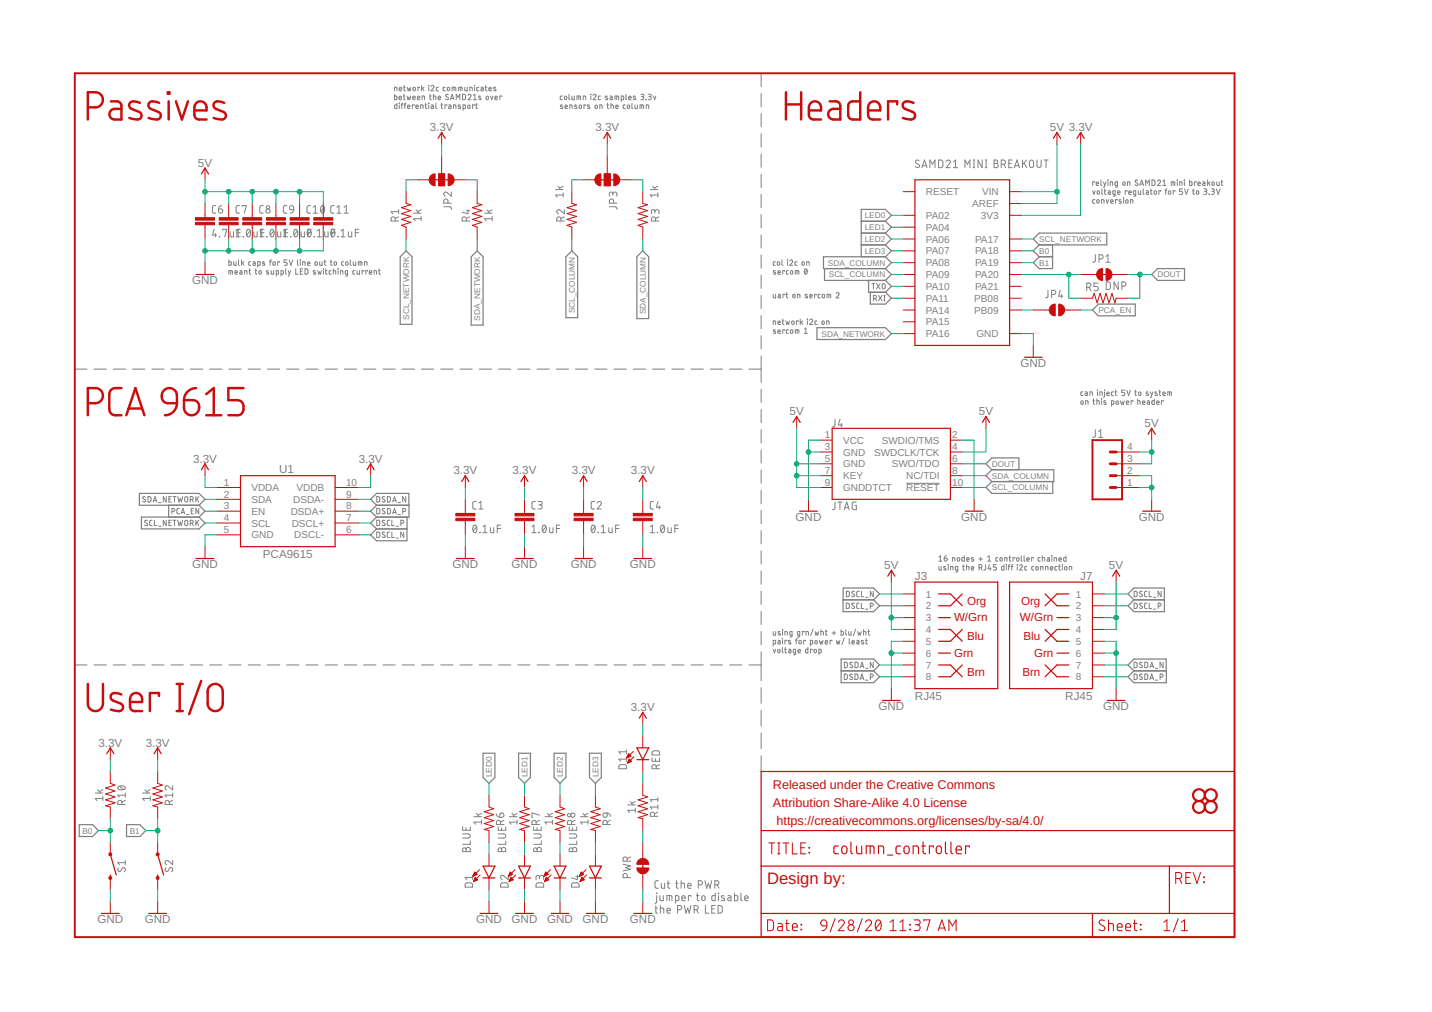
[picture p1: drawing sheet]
<svg xmlns="http://www.w3.org/2000/svg" width="297mm" height="210mm" viewBox="0 0 297 210" stroke-linecap="round" stroke-linejoin="round" font-family="sans-serif">
<defs><g id="words">
<text font-size="3.5" fill="#c90d0c" x="159.1" y="183.3">Design by:</text>
<g font-size="2.6" fill="#c90d0c">
<text x="160.3" y="163.7">Released under the Creative Commons</text>
<text x="160.3" y="167.4">Attribution Share-Alike 4.0 License</text>
<text x="161.1" y="171.1">https://creativecommons.org/licenses/by-sa/4.0/</text>
</g>
<g font-size="2.4" fill="#808080">
<text x="89.1" y="27.2">3.3V</text>
<text x="123.5" y="27.2">3.3V</text>
<text x="217.8" y="27.2">5V 3.3V</text>
<text x="41.1" y="34.6">5V</text>
<text x="39.8" y="58.9">GND</text>
<text x="211.7" y="76.1">GND</text>
<text x="163.8" y="86.1">5V</text>
<text x="203.1" y="86.1">5V</text>
<text x="237.4" y="88.6">5V</text>
<text x="40" y="96">3.3V</text>
<text x="74.4" y="96">3.3V</text>
<text x="57.9" y="98.2">U1</text>
<text x="94" y="98.4">3.3V</text>
<text x="106.3" y="98.4">3.3V</text>
<text x="118.6" y="98.4">3.3V</text>
<text x="130.9" y="98.4">3.3V</text>
<text x="165" y="108">GND</text>
<text x="199.4" y="108">GND</text>
<text x="236.2" y="108">GND</text>
<text x="39.8" y="117.8">GND</text>
<text x="54.5" y="115.8">PCA9615</text>
<text x="93.8" y="117.8">GND</text>
<text x="106.1" y="117.8">GND</text>
<text x="118.4" y="117.8">GND</text>
<text x="130.7" y="117.8">GND</text>
<text x="183.4" y="118">5V</text>
<text x="230" y="118">5V</text>
<text x="189.8" y="120.3">J3</text>
<text x="224.1" y="120.3">J7</text>
<text x="130.9" y="147.5">3.3V</text>
<text x="182.2" y="147.2">GND</text>
<text x="189.8" y="145.3">RJ45</text>
<text x="221" y="145.3">RJ45</text>
<text x="228.8" y="147.2">GND</text>
<text x="20.4" y="154.9">3.3V</text>
<text x="30.2" y="154.9">3.3V</text>
<text x="20.2" y="191.4">GND</text>
<text x="30" y="191.4">GND</text>
<text x="98.8" y="191.4">GND</text>
<text x="106.1" y="191.4">GND</text>
<text x="113.5" y="191.4">GND</text>
<text x="120.8" y="191.4">GND</text>
<text x="130.7" y="191.4">GND</text>
</g>
<g font-size="2.4" fill="#c90d0c">
<text x="200.6" y="125.4">Org</text>
<text x="211.8" y="125.4">Org</text>
<text x="197.9" y="128.8">W/Grn</text>
<text x="211.5" y="128.8">W/Grn</text>
<text x="197.9" y="136.2">Grn</text>
<text x="200.6" y="132.8">Blu</text>
<text x="212.3" y="132.8">Blu</text>
<text x="214.5" y="136.2">Grn</text>
<text x="200.6" y="140.1">Brn</text>
<text x="212.1" y="140.1">Brn</text>
</g>
<g font-size="2.1" fill="#808080">
<text x="192" y="40.5">RESET</text>
<text x="203.7" y="40.5">VIN</text>
<text x="192" y="45.4">PA02</text>
<text x="192" y="47.9">PA04</text>
<text x="201.6" y="43">AREF</text>
<text x="203.5" y="45.4">3V3</text>
<text x="192" y="50.3">PA06</text>
<text x="192" y="52.8">PA07</text>
<text x="202.3" y="52.8">PA18</text>
<text x="202.3" y="50.3">PA17</text>
<text x="192" y="57.7">PA09</text>
<text x="192" y="55.2">PA08</text>
<text x="202.3" y="57.7">PA20</text>
<text x="202.3" y="55.2">PA19</text>
<text x="192" y="60.1">PA10</text>
<text x="192" y="62.6">PA11</text>
<text x="192" y="65">PA14</text>
<text x="202.1" y="62.6">PB08</text>
<text x="202.1" y="65">PB09</text>
<text x="202.3" y="60.1">PA21</text>
<text x="192" y="67.5">PA15</text>
<text x="192" y="69.9">PA16</text>
<text x="202.6" y="69.9">GND</text>
<text x="171.1" y="90.9">1</text>
<text x="171.1" y="93.4">3</text>
<text x="171.1" y="95.9">5</text>
<text x="174.9" y="92">VCC</text>
<text x="174.9" y="94.5">GND</text>
<text x="181.3" y="94.5">SWDCLK/TCK</text>
<text x="182.9" y="92">SWDIO/TMS</text>
<text x="197.5" y="95.9">6</text>
<text x="197.5" y="93.4">4</text>
<text x="197.5" y="90.9">2</text>
<text x="233.8" y="95.9">3</text>
<text x="233.8" y="93.4">4</text>
<text x="46.5" y="100.8">1</text>
<text x="52.1" y="101.8">VDDA</text>
<text x="61.5" y="101.9">VDDB</text>
<text x="71.8" y="100.8">10</text>
<text x="171.1" y="98.3">7</text>
<text x="171.1" y="100.8">9</text>
<text x="174.9" y="96.9">GND</text>
<text x="174.9" y="99.4">KEY</text>
<text x="174.9" y="101.8">GNDDTCT</text>
<text x="185" y="96.9">SWO/TDO</text>
<text x="188" y="101.9">RESET</text>
<text x="188" y="99.4">NC/TDI</text>
<text x="197.5" y="100.8">10</text>
<text x="197.5" y="98.3">8</text>
<text x="233.8" y="100.8">1</text>
<text x="233.8" y="98.3">2</text>
<text x="46.5" y="105.7">3</text>
<text x="46.5" y="103.2">2</text>
<text x="52.1" y="106.8">EN</text>
<text x="52.1" y="104.3">SDA</text>
<text x="60.3" y="106.8">DSDA+</text>
<text x="60.8" y="104.3">DSDA-</text>
<text x="71.8" y="103.2">9</text>
<text x="71.8" y="105.7">8</text>
<text x="46.5" y="108.1">4</text>
<text x="46.5" y="110.6">5</text>
<text x="52.1" y="109.2">SCL</text>
<text x="52.1" y="111.7">GND</text>
<text x="60.5" y="109.2">DSCL+</text>
<text x="61" y="111.7">DSCL-</text>
<text x="71.8" y="108.1">7</text>
<text x="71.8" y="110.6">6</text>
<text x="192" y="123.9">1</text>
<text x="223.2" y="123.9">1</text>
<text x="192" y="126.4">2</text>
<text x="192" y="128.8">3</text>
<text x="192" y="131.3">4</text>
<text x="223.2" y="126.4">2</text>
<text x="223.2" y="128.8">3</text>
<text x="223.2" y="131.3">4</text>
<text x="192" y="136.2">6</text>
<text x="192" y="133.8">5</text>
<text x="223.2" y="136.2">6</text>
<text x="223.2" y="133.8">5</text>
<text x="192" y="141.1">8</text>
<text x="192" y="138.7">7</text>
<text x="223.2" y="141.1">8</text>
<text x="223.2" y="138.7">7</text>
</g>
<g font-size="1.7" fill="#808080">
<text x="179.4" y="45.3">LED0</text>
<text x="179.4" y="47.7">LED1</text>
<text x="179.4" y="50.2">LED2</text>
<text x="179.4" y="52.6">LED3</text>
<text x="215.6" y="50.2">SCL_NETWORK</text>
<text x="215.6" y="52.6">B0</text>
<text x="171.7" y="55.1">SDA_COLUMN</text>
<text x="171.9" y="57.5">SCL_COLUMN</text>
<text x="215.6" y="55.1">B1</text>
<text x="240.1" y="57.5">DOUT</text>
<text x="119.2" y="65" transform="rotate(-90 119.2 65)">SCL_COLUMN</text>
<text x="133.9" y="65.2" transform="rotate(-90 133.9 65.2)">SDA_COLUMN</text>
<text x="227.8" y="64.9">PCA_EN</text>
<text x="84.9" y="66.3" transform="rotate(-90 84.9 66.3)">SCL_NETWORK</text>
<text x="99.6" y="66.5" transform="rotate(-90 99.6 66.5)">SDA_NETWORK</text>
<text x="170.4" y="69.8">SDA_NETWORK</text>
<text x="205.7" y="101.7">SCL_COLUMN</text>
<text x="205.7" y="99.3">SDA_COLUMN</text>
<text x="205.7" y="96.8">DOUT</text>
<text x="102" y="161.2" transform="rotate(-90 102 161.2)">LED0</text>
<text x="109.4" y="161.2" transform="rotate(-90 109.4 161.2)">LED1</text>
<text x="116.8" y="161.2" transform="rotate(-90 116.8 161.2)">LED2</text>
<text x="124.1" y="161.2" transform="rotate(-90 124.1 161.2)">LED3</text>
<text x="17.1" y="172.9">B0</text>
<text x="26.9" y="172.9">B1</text>
</g>
</g></defs>
<g fill="none" stroke="#808080" stroke-width=".21">
<path d="M81.8 18.8v-.7l.5 .1v.6M81.8 19.6v1.1h.5v-.7l-.5-.1M82.8 18.5h.5a.26 .26 0 0 0-.1-.4 .26 .26 0 0 0-.4 .2l.1 .5h.4M83.7 19.9h.3M83.7 18.1h.4M83.8 19.6v1l.2 .1M83.8 17.7v1.1h.3M84.4 19.9l.2 .8 .2-.5 .2 .5 .2-.8M84.5 18.1l.2 .7 .2-.5 .1 .5 .2-.7M87 18.2l-.3-.1v.7M87.4 17.7v1.1M87.7 18.3l.2 .5"/>
<path d="M87.9 18.1l-.5 .4M88.9 17.7h.1M88.9 18.1v.7M89.1 19.9h.4M89.2 19.6v1l.3 .1M89.4 18a.31 .31 0 0 1 .4-.3 .31 .31 0 0 1 .1 .5l-.5 .6h.6M89.9 19.9l.5 .1v.7M89.9 19.6v1.1M90.9 18.1l-.4 .2v.5h.4M92.4 18.1h-.4l-.1 .2v.5h.5M93 19.6h-.4l-.2 .2 .6 .5a.32 .32 0 0 1-.2 .4 .32 .32 0 0 1-.4-.2M93.8 18.8v-.7h.6l.2 .7"/>
<path d="M94.2 18.1v.7M95.1 18.8v-.7l.7 .1 .1 .6M95.5 18.1v.7M95.9 19.6h.5l.1 .1v.8l-.1 .2h-.5zM96.4 18.1v.7h.2h.3v-.7M97.1 19.8a.3 .3 0 0 1 .4-.2 .3 .3 0 0 1 .1 .4l-.5 .7h.6M97.5 18.8v-.7l.4 .1 .1 .6M98.2 19.8l.3-.2v1.1M98.4 17.7h.1M98.4 18.1v.7M99.3 18.1h-.3l-.1 .2v.5h.4M99.7 20l-.3-.1-.1 .2 .4 .3 .1 .2h-.5"/>
<path d="M99.8 18.1h.3l.1 .2v.5h-.4v-.3l.4-.1M100.6 18.1h.4M100.8 17.7v1.1h.2M100.9 20l.4 .1v.4l-.2 .2-.2-.2zM101.4 18.5h.5a.26 .26 0 0 0-.1-.4 .26 .26 0 0 0-.4 .2l.1 .5h.4M101.7 19.9l.3 .8 .3-.8M102.8 18.1h-.4v.2l.5 .3v.2h-.5M116.6 19.9l-.4 .2v.5l.4 .1M118 19.6v.9l.2 .2M118.6 19.9l.1 .7 .1 .1h.3v-.8M120.1 19.9v.8M122.5 19.6h.1"/>
<path d="M122.6 19.9v.8M123 19.8a.31 .31 0 0 1 .4-.2 .31 .31 0 0 1 .1 .4l-.5 .7h.7M124.6 19.9l-.5 .2v.5l.5 .1M126 20l-.3-.1-.2 .2 .5 .3v.2h-.4M126.6 19.9l.4 .2v.6h-.4l-.1-.4 .5-.1M127.9 19.9v.8M129.8 19.6v.9l.2 .2M131.8 20l-.3-.1-.1 .2 .4 .3 .1 .2h-.5M132.9 19.6h.5l.1 .1-.1 .3h-.3M134.5 19.6h.5l.1 .1-.1 .3h-.4M135.5 19.9l.3 .8 .2-.8M157.9 15.2v2.7"/>
<path d="M157.9 19.4v2.7M82.3 21.4v1.1h-.4v-.6l.4-.1M82.8 20.3h.5a.26 .26 0 0 0-.2-.4 .26 .26 0 0 0-.3 .3v.4l.5 .1M82.8 21.4h.1M82.8 21.8v.7M83.2 21.8h.4M83.6 21.4l-.3 .2v.9M83.8 21.8h.4M84.2 21.4l-.2 .1v1M84.5 22.1h.5a.26 .26 0 0 0-.1-.3 .26 .26 0 0 0-.4 .2l.1 .4 .4 .1M85.6 20.3h.5a.26 .26 0 0 0-.2-.4 .26 .26 0 0 0-.3 .3v.4l.5 .1M85.9 21.9v-.1h-.4v.7"/>
<path d="M86.3 22.1h.5a.26 .26 0 0 0-.2-.3 .26 .26 0 0 0-.3 .2l.1 .5h.4M86.6 20.3h.5a.26 .26 0 0 0-.2-.4 .26 .26 0 0 0-.3 .3v.4l.5 .1M87.2 22.5v-.7l.5 .1 .1 .6M87.6 20.7v-.8l.5 .1v.7M88.2 21.8h.3M88.3 21.4v1l.2 .1M88.9 21.4h.1M88.9 21.8v.7M89.5 21.8l.4 .1v.6h-.4l-.1-.3 .5-.1M90.4 21.4v.9l.2 .2M90.9 20.3h.5a.26 .26 0 0 0-.2-.4 .26 .26 0 0 0-.3 .3v.4l.5 .1M91.5 21.8h.3"/>
<path d="M91.6 21.4v.9l.2 .2M92.7 21.9v-.1h-.4v.7M93.1 21.8l.4 .1v.6h-.4v-.3l.4-.1M93.4 20.7l.4-1.1 .4 1.1M93.5 20.4h.6M93.6 39.8v.9l-.8-.7a.43 .43 0 0 0-.7 .1 .43 .43 0 0 0 .3 .6M94.1 22.5v-.7l.5 .1v.6M94.6 20.7v-1.1l.4 .6 .4-.6v1.1M95.5 21.8h-.3l-.1 .1 .4 .4v.1l-.4 .1M96.1 22.5l.4-.1v-.6h-.4v1.1M98.2 20.7h.6M98.4 21.9v-.1h-.4v.7"/>
<path d="M98.7 21.8h.3M98.8 21.4v1l.2 .1M102.7 20.3h.5a.26 .26 0 0 0-.2-.4 .26 .26 0 0 0-.3 .3v.4l.5 .1M104.1 20v-.1h-.4v.8M115.3 39.3h1.5M115.8 38.6l.5 .7M116.7 21.8h-.3l-.2 .1 .4 .3 .1 .2-.5 .1M116.8 38.6l-.7 .4M117.2 22.1h.5a.26 .26 0 0 0-.2-.3 .26 .26 0 0 0-.3 .2v.4l.5 .1M118.2 22.5v-.7l.5 .1v.6M119.6 21.8h-.3l-.1 .1 .4 .3 .1 .2-.5 .1M119.7 20.7v-.8l.7 .1v.7"/>
<path d="M120.2 21.8l.4 .1v.5l-.2 .1-.2-.1zM121 20.7v-.8l.5 .1v.7M121.5 21.9v-.1h-.4v.7M122.3 21.8h-.3l-.1 .1 .4 .3 .1 .2-.5 .1M123.5 21.8l.4 .1v.5l-.2 .1-.3-.1zM124.4 22.5v-.7l.5 .1v.6M125.9 21.8h.4M126 21.4v1l.3 .1M126.7 21.8l.5 .1v.6M126.7 21.4v1.1M127.6 20.7v-.8l.7 .1v.7M127.7 22.1h.5a.26 .26 0 0 0-.2-.3 .26 .26 0 0 0-.3 .2v.4l.5 .1"/>
<path d="M128.9 20.7l.4-.1v-.6l-.4-.1v1.2M129.7 21.8l-.4 .1v.5l.4 .1M130.4 20.3h.5a.26 .26 0 0 0-.2-.4 .26 .26 0 0 0-.3 .3v.4l.5 .1M131.1 21.4v.9l.2 .2M131.7 21.8v.6l.2 .1h.3v-.7M132.8 22.5v-.7l.7 .1v.6M133.1 21.8v.7M133.2 20l.3 .2v.2l-.1 .3h-.5M134 20.7h.1M134 22.5v-.7l.5 .1 .1 .6M134.8 20l.2 .2 .1 .2-.2 .3h-.4M134.9 39.3h1.6"/>
<path d="M135.4 38.6l.5 .7M136.5 38.6l-.8 .4M157.9 23.6v2.7M157.9 27.8v2.7M157.9 32v2.7M157.9 36.2v2.7M190.6 33.3a.39 .39 0 0 0-.5-.1 .39 .39 0 0 0 0 .6l.5 .3a.39 .39 0 0 1 0 .6 .39 .39 0 0 1-.6 0l-.1-.2M191.2 34.8l.6-1.6 .5 1.6M191.4 34.4h.8M192.9 34.8v-1.6l.5 .9 .6-.9v1.6M194.7 33.2h.6l.2 .3 .1 .8-.3 .4-.6 .1zM196.3 33.5a.43 .43 0 0 1 .6-.3 .43 .43 0 0 1 .1 .7l-.7 .9h.8"/>
<path d="M197.8 34.8h.8M197.8 33.5l.4-.3v1.6M200.2 34.8v-1.6l.5 .9 .5-.9v1.6M201.9 33.2h.3M201.9 34.8h.3M202 33.2v1.6M203.7 33.2v1.6l-.8-1.6v1.6M204.4 33.2h.3M204.4 34.8h.3M204.6 33.2v1.6M206.2 33.2l.7 .1v.5l-.3 .1a.44 .44 0 0 1 .5 .4 .44 .44 0 0 1-.5 .5h-.4zM206.2 33.9h.4"/>
<path d="M207.7 34.1h.4a.44 .44 0 0 0 .5-.5 .44 .44 0 0 0-.5-.4h-.4v1.6M208.2 34.1l.4 .7M209.3 33.9h.5M210 33.2h-.7v1.6h.7M210.4 34.8l.5-1.6 .6 1.6M210.5 34.4h.8M212.1 33.2v1.6M212.4 33.8l.6 1M213 33.2l-.9 1M213.7 33.3l.3-.1 .3 .1 .1 1a.43 .43 0 0 1-.4 .5 .43 .43 0 0 1-.5-.5zM215.1 33.2v1.1a.43 .43 0 0 0 .4 .5 .43 .43 0 0 0 .5-.5v-1.1M216.6 33.2h.8"/>
<path d="M217 33.2v1.6M226.7 39.6l.2 .7 .3-.7M227 37.8v-.1h-.3v.8M227.4 38.1h.5a.26 .26 0 0 0-.2-.4 .26 .26 0 0 0-.3 .3l.1 .5h.4M227.7 39.6h.2l.1 .1v.6l-.4-.1zM228.4 37.3v1l.2 .2M228.6 39.2v.9l.1 .2M228.9 37.7l.3 .8M229 39.6h.4M229.2 39.2v.9l.2 .2M229.4 37.7l-.4 1.1h-.1M229.8 37.3h.1"/>
<path d="M229.8 37.7v.8M229.9 39.6h.3l.1 .2v.5h-.4l-.1-.3 .5-.1M230.3 38.5v-.8l.5 .1v.7M231.8 38.5l-.5-.1 .1-.7h.4v1l-.4 .1M231.8 39.9h.5a.27 .27 0 0 0-.2-.3 .27 .27 0 0 0-.3 .2l.1 .5h.4M233.8 39.7v-.1h-.4v.7M233.9 38.5v-.8l.4 .1 .1 .7M234.1 39.9h.5a.27 .27 0 0 0-.1-.3 .27 .27 0 0 0-.4 .2l.1 .5h.4M236 37.4a.28 .28 0 0 0-.4 0 .28 .28 0 0 0 0 .4l.3 .2a.28 .28 0 0 1 .1 .4 .28 .28 0 0 1-.5 0l-.1-.1M236.1 39.6v.5l.2 .2h.3v-.7M236.4 38.5l.4-1.2 .4 1.2M236.5 38.2h.6"/>
<path d="M237.1 39.2v.9l.2 .2M237.6 38.5v-1.2l.4 .7 .4-.7v1.2M237.8 39.6h.3l.1 .2v.5h-.4l-.1-.3 .5-.1M238.6 39.6h.4M238.7 39.2v.9l.3 .2M239 37.3l.4 .1 .2 .1v.8l-.2 .2h-.4zM240.1 37.6a.32 .32 0 0 1 .4-.3 .32 .32 0 0 1 .1 .5l-.5 .7h.6M240.8 39.7v-.1h-.4v.7M241.2 38.5h.6M241.2 37.6l.3-.3v1.2M241.7 39.6h.3M242 39.2l-.2 .2v.9"/>
<path d="M243 38.5v-.8h.6l.1 .8M243.3 37.7v.8M243.7 39.7v-.1h-.3v.7M244.2 37.3h.1M244.2 37.7v.8M244.7 38.5v-.8l.5 .1v.7M245.3 39.2h-.6v.5h.3a.32 .32 0 0 1 .3 .3 .32 .32 0 0 1-.3 .3h-.3M245.6 37.3h.1M245.7 37.7v.8M245.7 39.2l.4 1.1 .4-1.1M246.8 37.3v1.2h.4v-.7l-.4-.1M247.4 39.6h.3"/>
<path d="M247.5 39.2v.9l.2 .2M248.1 37.8v-.1h-.3v.8M248.5 38.1h.5a.27 .27 0 0 0-.2-.4 .27 .27 0 0 0-.3 .3l.1 .5h.4M249.5 37.7h.4v.2v.6l-.3-.1-.1-.3 .4-.1M249.7 39.2h.5l.1 .2-.1 .3h-.3M250 39.7l.3 .1v.3l-.1 .2h-.5M250.5 37.3v1.2M250.7 38l.3 .5M251 37.7l-.5 .4M251.3 39.2h.5l.1 .2-.1 .3h-.4M251.6 39.7l.3 .2-.1 .3-.5 .1M252.3 39.2l.4 1.1 .4-1.1"/>
<path d="M252.4 37.7v.6l.2 .2h.3v-.8M253.3 37.7h.4M253.4 37.3v1l.3 .2M44.4 47.6l-.3 1.2h.8M44.7 48.4v.7M44.8 42.7h-.5l-.2 .3v1l.2 .2h.5M45.3 43.3h.5a.44 .44 0 0 1 .4 .5 .44 .44 0 0 1-.5 .4 .44 .44 0 0 1-.4-.4zM45.5 49l.1 .1zM46 42.7l-.5 .2-.2 .4M46.2 47.7v-.1h.9l-.5 1.5M47.5 53.9v1.1h.4v-.6l-.4-.1M47.5 56.9v-.8l.6 .1 .1 .7"/>
<path d="M47.7 48.1v.8l.3 .2h.4v-1M47.9 56.1v.8M48.5 54.3v.6l.1 .1h.4v-.7M48.7 56.5h.5a.26 .26 0 0 0-.1-.4 .26 .26 0 0 0-.4 .3l.1 .4 .4 .1M49 49.1h.8M49 47.9l.4-.3v1.5M49.1 48.3h.7M49.5 53.9v.9l.2 .2M49.7 42.7h-.5l-.2 .3v1l.2 .2h.5M49.8 56.1l.3 .1 .1 .1v.6h-.4l-.1-.3 .5-.1M49.8 47.6h-.7v1.5M50.1 53.9v1.1"/>
<path d="M50.2 42.8v-.1h.9l-.4 1.5M50.3 54.5l.3 .5M50.4 49l.1 .1zM50.6 54.3l-.5 .4M50.7 56.9v-.8l.5 .1v.7M51.3 47.7l.2-.1a.91 .91 0 0 1 0 1.5 .97 .97 0 0 1-.2-1.4zM51.6 56.1h.4M51.8 55.8v1l.2 .1M51.9 47.9l-.7 .9M52 54.3h-.3l-.1 .2v.4l.4 .1M52.5 54.3h.3l.1 .2v.5h-.4l-.1-.2 .1-.2h.4M52.6 48.1v.8l.3 .2h.4v-1"/>
<path d="M52.9 56.1h.4M53 55.8l.1 1 .2 .1M53.5 55l.5-.1-.1-.6h-.4v1.1M53.8 56.2l.4 .1v.4l-.2 .2-.3-.2zM53.9 49.1h.9M53.9 47.9l.4-.3v1.5M54.1 48.3h.7M54.6 42.7h-.5l-.2 .3v1l.2 .2h.5M54.8 47.6h-.7v1.5M54.9 54.4l-.3-.1-.2 .2 .5 .3v.1l-.5 .1M55.3 49l.1 .1zM55.7 56.2l-.3-.1-.2 .2 .5 .3 .1 .2h-.5"/>
<path d="M55.9 54.3h.4M56.2 47.7l.2-.1a.91 .91 0 0 1 0 1.5 .97 .97 0 0 1-.2-1.4zM56.3 56.1v.7l.1 .1h.3v-.8M56.3 53.9l-.3 .1v1M56.7 54.3l.4 .1v.5l-.2 .1-.3-.1zM56.8 47.9l-.7 .9M57.3 56.9l.5-.1-.1-.6-.4-.1v1.2M57.6 48.1v.9l.2 .1h.5v-1M58 54.4v-.1h-.4v.7M58.3 56.9l.5-.1-.1-.6-.4-.1v1.2M58.8 47.9l.4-.3v1.5M58.8 49.1h.9"/>
<path d="M59 48.3h.7M59.2 55.8v.9l.2 .2M59.5 42.7h-.5l-.2 .3v1l.2 .2h.5M59.6 53.9h-.7v.5h.4a.31 .31 0 0 1 .3 .3 .31 .31 0 0 1-.3 .3h-.4M59.7 47.6h-.7v1.5M59.8 56.1l.2 .8M60 53.9l.3 1.1 .4-1.1M60.2 42.8l.3-.1 .3 .1 .1 .7-.7-.1-.2-.3zM60.2 49l.1 .1zM60.3 56.1l-.5 1.2M60.9 43.5l-.3 .6-.4 .1M61.1 47.7l.2-.1a.91 .91 0 0 1 0 1.5 .97 .97 0 0 1-.2-1.4z"/>
<path d="M61.3 55.8v1.1h.5M61.7 47.9l-.7 .9M61.7 53.9v.9l.2 .2M62.3 53.9h.1M62.3 54.3v.7M62.3 56.3h.4M62.4 48.1l.1 .9 .2 .1h.4v-1M62.8 55v-.7l.5 .1v.6M62.8 55.8h-.5v1.1h.5M63.3 55.8h.4l.2 .1v.7l-.2 .3h-.4zM63.8 54.7h.5a.27 .27 0 0 0-.2-.4 .27 .27 0 0 0-.3 .2v.4l.5 .1M63.9 48.3h.7"/>
<path d="M63.9 47.7l.2-.1a.91 .91 0 0 1 0 1.5 .97 .97 0 0 1-.2-1.4zM64.4 42.7h-.5l-.2 .3v1l.2 .2h.5M64.5 47.9l-.7 .9M64.6 47.6h-.7v1.5M65 44.2h.8M65 43l.4-.3v1.5M65.2 49v.1zM65.4 54.3l.4 .1v.5l-.2 .1-.3-.1zM65.4 56.2l-.3-.1-.1 .2 .4 .3 .1 .2h-.5M65.8 49.1h.9M65.8 47.9l.5-.3v1.5M65.9 56.1l.2 .8 .2-.5 .2 .5 .2-.8"/>
<path d="M66.3 54.3v.6l.2 .1h.3v-.7M66.7 42.8l.2-.1a.91 .91 0 0 1 0 1.5 .97 .97 0 0 1-.2-1.4zM67.1 55.8h.1M67.1 56.1v.8M67.2 54.3h.4M67.3 43l-.7 .9M67.4 53.9v1l.2 .1M67.4 48.1v.9l.2 .1h.5v-1M67.5 56.1h.3M67.6 55.8v1l.2 .1M68.5 54.3h.4M68.6 53.9l.1 1 .2 .1"/>
<path d="M68.7 56.1l-.4 .1v.1v.5l.4 .1M68.8 48.3h.7M68.8 47.7l.2-.1a.91 .91 0 0 1 0 1.5 .97 .97 0 0 1-.2-1.4zM69.1 56.1l.5 .1v.7M69.1 55.8v1.1M69.3 42.7h-.5l-.2 .3v1l.2 .2h.5M69.4 47.9l-.7 .9M69.4 54.3l.4 .1v.5l-.2 .1-.3-.1zM69.5 47.6h-.7v1.5M69.9 44.2h.8M69.9 43l.4-.3v1.5M70.1 49v.1z"/>
<path d="M70.1 55.8h.1M70.1 56.1v.8M70.6 56.9v-.8l.5 .1v.7M70.7 49.1h.9M70.7 47.9l.5-.3v1.5M71.3 54.3h-.3l-.2 .2 .1 .4 .4 .1M71.4 44.2h.9M71.4 43l.4-.3v1.5M71.8 54.3l.4 .1v.5l-.2 .1-.3-.1zM72.1 56.9l-.5-.1 .1-.6 .4-.1v1l-.1 .1-.3 .1M72.3 48.1v.9l.2 .1h.5v-1M72.7 53.9v.9l.2 .2"/>
<path d="M73.3 54.3v.6l.2 .1h.3v-.7M73.6 56.1l-.3 .1-.1 .1v.5l.4 .1M73.7 48.3h.7M74.1 56.1v.6l.2 .2h.3v-.8M74.3 55v-.7h.7l.1 .7M74.4 47.6h-.7v1.5M74.7 54.3v.7M75.5 56.3v-.2h-.4v.8M75.6 55v-.7l.5 .1v.6M76.3 56.3v-.2h-.4v.8M76.6 56.5h.5a.27 .27 0 0 0-.2-.4 .27 .27 0 0 0-.3 .3l.1 .5h.4M77.6 56.9v-.8l.5 .1v.7"/>
<path d="M78.5 56.1h.4M78.6 55.8l.1 1 .2 .1M82 45.8v-.4a.43 .43 0 0 0-.4-.4 .43 .43 0 0 0-.5 .4v.4h1.6M82.7 45l-.7 .3M82.7 43.9h-1.6l.4 .4M82.7 43.5v.8M85.8 44.2h1.6M86.3 43.5l.5 .7M87.4 45.4h-1.6l.3 .4M87.4 44.9v.9M87.4 43.5l-.8 .4M92.1 42.9h1.3l.2 .2v.3"/>
<path d="M92.9 42.1v-.4a.43 .43 0 0 0-.4-.4 .43 .43 0 0 0-.4 .4v.4h1.5M96.7 45.8v-.4a.43 .43 0 0 0-.4-.4 .43 .43 0 0 0-.4 .4v.4h1.5M96.7 43.7h.7M97.1 43.5v.8l-1.2-.3M97.4 45l-.7 .3M100.5 44.2h1.6M101 43.5l.6 .7M102.1 45.4h-1.6l.4 .4M102.1 44.9v.9M102.1 43.5l-.8 .4M116.4 45.8v-.4a.43 .43 0 0 0-.5-.4 .43 .43 0 0 0-.4 .4v.4h1.6M116.8 40.4h-1.5l.3 .5"/>
<path d="M116.8 40v.9M117.1 43.5v.8l-.9-.7a.43 .43 0 0 0-.7 .1 .43 .43 0 0 0 .3 .6M117.1 45l-.7 .3M126.4 42.9h1.4l.2 .2v.3M127.1 40.3a.43 .43 0 0 1 .4-.5 .43 .43 0 0 1 .5 .5v.4M127.1 40.5v-.5l-.4-.2-.3 .2v.7M127.3 42.1v-.4a.44 .44 0 0 0-.4-.4 .44 .44 0 0 0-.5 .4v.4h1.6M135.8 43.9a.43 .43 0 0 1 .5-.4 .43 .43 0 0 1 .4 .4v.4M135.8 44.2v-.5l-.4-.2-.2 .2-.1 .6M136 45.8v-.4a.43 .43 0 0 0-.4-.4 .43 .43 0 0 0-.5 .4v.4h1.6M136.5 40.4h-1.6l.3 .5M136.5 40v.9"/>
<path d="M136.7 45l-.7 .3M157.9 40.3v2.8M157.9 44.5v2.8M157.9 48.7v2.7M157.9 52.9v2.7M157.9 57.1v2.7M160.8 54.3h-.3l-.1 .2v.4l.4 .1M160.8 56.2l-.2-.1-.2 .2 .5 .3v.2h-.5M161.3 54.3l.4 .1v.5l-.2 .1-.3-.1zM161.4 56.5h.5a.27 .27 0 0 0-.2-.4 .27 .27 0 0 0-.3 .3l.1 .5h.4M162.2 53.9v.9l.2 .2M162.8 56.3v-.2h-.4v.8"/>
<path d="M163.3 53.9h.1M163.4 54.3v.7M163.5 56.1l-.3 .1-.1 .1v.5l.4 .1M163.8 54.2a.32 .32 0 0 1 .5-.3 .32 .32 0 0 1 .1 .5l-.6 .6h.6M164 56.2l.4 .1v.4l-.1 .2-.3-.2zM165 56.9v-.8l.6 .1 .1 .7M165.3 56.1v.8M165.4 54.3h-.4l-.1 .2v.4l.5 .1M166.4 54.3h.4l.1 .2-.1 .4-.2 .1-.2-.1zM167 55.8a.56 .56 0 0 1 .5 .5 .56 .56 0 0 1-.5 .6 .79 .79 0 0 1 0-1.1zM167.3 55v-.7l.5 .1 .1 .6M167.4 56l-.5 .6"/>
<path d="M180.8 58.8h.7M181.2 58.8v1.1M181.8 58.8l.8 1.1M182.6 58.8l-.8 1.1M183.1 58.9l.3-.1 .2 .2v.8l-.2 .1-.4-.1zM225.4 59.6h.4a.44 .44 0 0 0 .5-.4 .44 .44 0 0 0-.5-.5h-.4v1.6M226 59.6l.3 .7M227.1 41.4h-.3l-.1 .2v.5l.4 .1M227.2 52.8v1.4l-.5 .2M227.8 58.7h-.9v.7h.6a.46 .46 0 0 1 .3 .5 .46 .46 0 0 1-.3 .4h-.6M228 53.7h.4a.43 .43 0 0 0 .4-.4 .43 .43 0 0 0-.4-.5h-.4v1.6M228.5 42.2v-.8l.5 .1v.7"/>
<path d="M229.4 53.2l.4-.4v1.6M229.4 54.4h.9M229.4 41.4l.3 .8 .3-.8M229.5 58.5h.6l.2 .2v.9l-.2 .4h-.6zM230.4 41.8h.5a.27 .27 0 0 0-.2-.4 .27 .27 0 0 0-.3 .3l.1 .4 .4 .1M231.3 40.3l-.5-.1 .1-.6h.4v.9l-.1 .2h-.3M231.8 41.5v-.1h-.4v.8M231.9 58.5v1.5l-.8-1.5v1.5M232.5 41.5l-.2-.1-.2 .2 .5 .3v.2h-.5M232.7 59.4h.4a.43 .43 0 0 0 .5-.5 .43 .43 0 0 0-.5-.4h-.4v1.5M233 41h.1M233.1 41.4v.8"/>
<path d="M233.6 41.5l.2-.1 .2 .2-.1 .5-.4-.1zM234.5 42.2v-.8l.5 .1v.7M235.6 40.3l-.5-.1 .1-.6h.4v.9l-.1 .2h-.4M250.8 40.3h.1M15.5 76.6h2.6M19.5 76.6h2.6M23.5 76.6h2.6M27.5 76.6h2.5M31.5 76.6h2.5M35.5 76.6h2.5M39.5 76.6h2.5M43.5 76.6h2.5"/>
<path d="M47.5 76.6h2.5M51.5 76.6h2.5M55.5 76.6h2.5M59.5 76.6h2.5M63.5 76.6h2.5M67.5 76.6h2.5M71.4 76.6h2.6M75.4 76.6h2.6M79.4 76.6h2.6M83.4 76.6h2.6M87.4 76.6h2.6M91.4 76.6h2.6"/>
<path d="M95.4 76.6h2.6M99.4 76.6h2.6M103.4 76.6h2.5M107.4 76.6h2.5M111.4 76.6h2.5M115.4 76.6h2.5M119.4 76.6h2.5M123.4 76.6h2.5M127.4 76.6h2.5M131.4 76.6h2.5M135.4 76.6h2.5M139.4 76.6h2.5"/>
<path d="M143.3 76.6h2.6M147.3 76.6h2.6M151.3 76.6h2.6M155.3 76.6h2.6M157.9 61.3v2.7M157.9 65.4v2.8M157.9 69.6v2.8M157.9 73.8v5.5M160.4 61v.7l.2 .1h.3v-.8M160.4 67.3v-.7l.5 .1v.6M160.8 68.5l-.2-.1-.2 .2 .4 .2 .1 .3h-.5M161.4 66.9h.5a.26 .26 0 0 0-.2-.3 .26 .26 0 0 0-.3 .2v.4l.5 .1"/>
<path d="M161.4 68.8h.5a.26 .26 0 0 0-.2-.4 .26 .26 0 0 0-.3 .2v.5l.5 .1M161.4 61l.4 .1 .1 .1v.6h-.4l-.1-.3 .5-.1M162.2 66.6h.4M162.4 66.2v1l.2 .1M162.8 68.5l-.4-.1v.8M162.8 61.2v-.2h-.4v.8M163 66.6l.2 .7 .2-.5 .2 .5 .2-.7M163 61h.4M163.2 60.7v1l.2 .1M163.5 68.4h-.3l-.1 .2v.5l.4 .1M164 68.5h.4v.5l-.1 .2-.3-.2zM164.2 66.7l.2-.1 .3 .1-.1 .6-.4-.1z"/>
<path d="M164.5 61.1l.4 .1v.5l-.2 .1-.2-.1zM165 69.2v-.8h.6l.1 .8M165.3 68.4v.8M165.4 61.8v-.8l.5 .1v.7M165.6 66.7v-.1h-.4v.7M166 66.2v1.1M166.2 66.8l.3 .5M166.5 66.6l-.5 .3M166.8 69.2h.7M166.8 68.3l.4-.3v1.2M167.4 61.1l-.2-.1-.2 .2 .4 .3 .1 .2h-.5M167.5 66.2h.1"/>
<path d="M167.5 66.6v.7M167.9 66.4a.32 .32 0 0 1 .5-.2 .32 .32 0 0 1 .1 .5l-.6 .6h.7M168 61.4h.5a.26 .26 0 0 0-.2-.4 .26 .26 0 0 0-.3 .3l.1 .5h.4M169.4 61.2v-.2h-.4v.8M169.5 66.6l-.5 .1 .1 .5 .4 .1M170.1 61l-.3 .1-.1 .1v.5l.4 .1M170.6 61.2l.2-.2 .2 .2v.5h-.4zM170.6 66.6h.3l.1 .2-.2 .5-.3-.1zM171.5 67.3v-.7l.4 .1 .1 .6M171.6 61.8v-.8l.7 .1v.7M171.9 61v.8M173.4 60.9a.31 .31 0 0 1 .5-.2 .31 .31 0 0 1 .1 .5l-.6 .6h.7"/>
<path d="M181.2 61.9l.5-.1v-.4l-.5-.1v1.1M181.6 61.9l.2 .5M182.2 61.3l.8 1.1M183 61.3l-.8 1.1M183.3 61.3h.3M183.3 62.4h.3M183.5 61.3v1.1M217.4 60.2v1.4l-.5 .2M218.1 61.1h.5a.43 .43 0 0 0 .4-.5 .43 .43 0 0 0-.4-.4h-.5v1.6M219.9 60.2l-.3 1.2h.9M220.2 61.1v.7M157.9 80.8v2.7"/>
<path d="M157.9 84.9v2.8M157.9 89.1v2.8M157.9 93.3v2.8M157.9 97.5v2.7M173.2 87v1.3l-.5 .2M174.2 87l-.3 1.2h.9M174.5 87.8v.7M224.6 81.3h-.3l-.1 .2 .1 .5h.3M225.1 81.3h.3l.2 .2v.5h-.5v-.3l.5-.1M225.2 83.9v-.8l.5 .1v.7M226.1 82v-.7l.4 .1 .1 .6M226.7 83.1h.4"/>
<path d="M226.8 82.7v1l.3 .2M227.2 89.2v1.3l-.5 .2M227.5 83.1l.5 .1v.7M227.5 82.7v1.2M227.6 80.9h.1M227.6 81.3v.7M227.9 90.7h.9M227.9 89.5l.4-.3v1.5M228.1 82v-.7l.5 .1v.6M228.5 82.7h.1M228.5 83.1v.8M229.2 80.9h.1"/>
<path d="M229.1 81.3v.9l-.2 .2M229.4 83.2l-.4-.1-.1 .2 .5 .3v.2h-.4M229.6 81.7h.5a.26 .26 0 0 0-.2-.4 .26 .26 0 0 0-.3 .2l.1 .5h.4M230.5 83.9l.5-.1-.1-.7h-.4v1.2M231 81.3h-.4l-.1 .2 .1 .5h.4M231.3 81.3h.4M231.4 80.9v1l.3 .1M231.6 83.2l.4 .1v.4l-.2 .2-.3-.2zM232.4 83.1l.2 .8 .2-.5 .2 .5 .2-.8M233.3 80.9h-.6v.5h.4a.33 .33 0 0 1 .2 .3 .33 .33 0 0 1-.2 .3h-.4M233.6 83.5h.5a.26 .26 0 0 0-.1-.4 .26 .26 0 0 0-.4 .3l.1 .5h.4M233.7 80.9l.4 1.1 .4-1.1"/>
<path d="M235 83.2v-.1h-.4v.8M235.4 81.3h.4M235.5 80.9v1l.3 .1M236 83.1l.5 .1v.7M236 82.7v1.2M236.3 81.3l.3 .1v.5l-.1 .1-.3-.1zM237 83.5h.5a.26 .26 0 0 0-.2-.4 .26 .26 0 0 0-.3 .3l.1 .5h.4M238 83.1h.3l.1 .2v.6l-.4-.1-.1-.1 .1-.2 .4-.1M238.1 81.3h-.3l-.1 .2 .4 .2 .1 .3h-.5M238.6 81.3l.3 .7M239.1 81.3l-.3 1.1h-.2M239.4 82.7v1.2h-.4v-.7l.4-.1"/>
<path d="M239.9 83.5h.5a.26 .26 0 0 0-.1-.4 .26 .26 0 0 0-.4 .3v.4l.5 .1M240 81.3h-.4l-.1 .2 .5 .2 .1 .3h-.5M240.4 81.3h.4M240.5 80.9v1l.3 .1M241.2 81.7h.5a.26 .26 0 0 0-.2-.4 .26 .26 0 0 0-.3 .2l.1 .5h.4M241.3 83.2v-.1h-.4v.8M242.2 82v-.7h.7l.1 .7M242.6 81.3v.7M30.1 103.1a.27 .27 0 0 0-.4-.1 .27 .27 0 0 0 0 .5l.4 .2a.31 .31 0 0 1 0 .4 .31 .31 0 0 1-.5-.1M30.6 108l-.4-.1-.2 .3 .6 .5a.32 .32 0 0 1-.2 .3 .32 .32 0 0 1-.4-.1M30.7 103h.4l.2 .2v.6l-.2 .3h-.4zM31.6 107.9h-.4l-.1 .3v.7l.5 .1"/>
<path d="M31.8 104.1l.4-1.1 .3 1.1M31.9 103.8h.5M32 107.9v1.1h.5M32.9 109.2h.5M32.9 104.2h.5M34.5 103v1.1l-.6-1.1v1.1M34.5 107.9v1.1l-.6-1.1v1.1M35 108.4h.4M35 103.5h.4M35.5 103h-.5v1.1h.5M35.5 107.9h-.5v1.1h.5M35.7 106.1l.5-.1v-.4l-.5-.1v1.1"/>
<path d="M35.9 107.9h.6M35.9 103h.6M36.2 103v1.1M36.2 107.9v1.1M36.9 107.9l.2 1.1 .3-.7 .2 .7 .3-1.1M36.9 103l.2 1.1 .3-.7 .2 .7 .3-1.1M37.2 105.5h-.4l-.1 .2v.7l.5 .2M37.6 106.6l.4-1.1 .3 1.1M37.7 106.3h.5M38.4 108l.3-.1 .2 .3v.5l-.2 .3h-.3l-.1-.3zM38.4 103.1l.3-.1 .2 .3v.5l-.2 .3h-.3l-.1-.3zM38.7 106.7h.5"/>
<path d="M39.5 108.5l.5-.1 .1-.2-.2-.3h-.4v1.1M39.5 103.6l.5-.1v-.4l-.5-.1v1.1M39.7 106h.3M39.8 108.5l.3 .5M39.8 103.6l.3 .5M40.2 105.5h-.5v1.1h.5M40.6 103v1.1M40.6 107.9v1.1M40.9 108.4l.3 .6M40.9 103.4l.3 .7M41.2 105.5v1.1l-.6-1.1v1.1M41.2 107.9l-.6 .7"/>
<path d="M41.2 103l-.6 .7M78.1 103h.5l.2 .2v.6l-.2 .3h-.5zM78.1 105.5h.5l.2 .1v.7l-.2 .3h-.5zM78.1 107.9h.5l.2 .2v.6l-.2 .3h-.5zM78.1 110.4h.5l.2 .2v.7l-.2 .2h-.5zM79.8 103.1a.27 .27 0 0 0-.4-.1 .27 .27 0 0 0 0 .5l.4 .2a.31 .31 0 0 1-.1 .4 .31 .31 0 0 1-.4-.1M79.8 105.5a.28 .28 0 0 0-.4 0 .28 .28 0 0 0 0 .4l.4 .2a.31 .31 0 0 1-.1 .5 .31 .31 0 0 1-.4-.2M79.8 108l-.4-.1-.1 .3 .5 .4a.31 .31 0 0 1-.1 .5 .31 .31 0 0 1-.4-.2M79.8 110.4h-.4l-.1 .2 .5 .4a.31 .31 0 0 1-.1 .5 .31 .31 0 0 1-.4-.2M80.4 103h.4l.2 .2v.6l-.2 .3h-.4zM80.4 105.5h.4l.2 .1v.7l-.2 .3h-.4zM80.8 107.9h-.3l-.2 .3 .1 .8h.4"/>
<path d="M80.8 110.4h-.3l-.2 .2 .1 .8 .4 .1M81.3 107.9v1.1h.5M81.3 110.4v1.1h.5M81.4 104.1l.4-1.1 .4 1.1M81.4 106.6l.4-1.1 .4 1.1M81.5 103.8h.6M81.5 106.3h.6M82.2 109.2h.5M82.2 111.6h.5M82.6 104.2h.5M82.6 106.7h.5M83.1 108.5l.6-.1 .1-.2-.2-.3h-.5v1.1"/>
<path d="M83.5 106.1l.6-.1v-.4l-.6-.1v1.1M83.8 110.4v1.1l-.7-1.1v1.1M84.2 103v1.1l-.7-1.1v1.1M98.3 109l.2-.1a.94 .94 0 0 1 0 1.6 .99 .99 0 0 1-.2-1.5zM98.8 104h-.5l-.2 .4v1l.2 .2h.5M98.8 109.3l-.7 .8M99.3 105.6h.9M99.3 104.4l.5-.4v1.6M99.5 110.4l.1 .1zM100.2 110.5h.8M100.2 109.3l.4-.4v1.6M101.7 109.4v.9l.3 .2h.4v-1.1"/>
<path d="M103.1 109.6h.7M103.8 108.9h-.7v1.6M110.3 110.5h.9M110.3 109.3l.5-.4v1.6M111 104h-.4l-.3 .4 .1 1 .2 .2h.4M111.6 104h.7l.2 .3-.2 .4h-.5M111.8 110.4l.1 .1zM112 104.7a.43 .43 0 0 1 .5 .4 .43 .43 0 0 1-.5 .5h-.4M112.6 109l.3-.1a.91 .91 0 0 1 0 1.6 1.01 1.01 0 0 1-.3-1.5zM113.2 109.3l-.7 .8M114 109.4v.9l.3 .2h.4v-1.1M115.4 109.6h.7"/>
<path d="M116.1 108.9h-.7v1.6M122.8 109l.2-.1a.91 .91 0 0 1 0 1.6 1.01 1.01 0 0 1-.2-1.5zM123.3 104h-.5l-.2 .4v1l.2 .2h.5M123.4 109.3l-.7 .8M123.9 104.4a.43 .43 0 0 1 .6-.4 .43 .43 0 0 1 .1 .7l-.7 .9h.8M124.1 110.4v.1zM124.7 110.5h.9M124.7 109.3l.5-.4v1.6M126.3 109.4v.9l.2 .2h.5v-1.1M127.7 109.6h.7M128.4 108.9h-.7v1.6M134.9 110.5h.9"/>
<path d="M134.9 109.3l.4-.4v1.6M135.6 104h-.5l-.2 .4v1l.2 .2h.5M136.3 110.4l.1 .1zM136.5 104l-.4 1.2h.9M136.8 104.9v.7M137.2 109l.1-.1a.76 .76 0 0 1 .6 .6 .76 .76 0 0 1-.2 .8l-.3 .2a1.01 1.01 0 0 1-.2-1.5zM137.8 109.3l-.7 .8M138.5 109.4l.1 .9 .2 .2h.4v-1.1M140 109.6h.7M140.7 108.9h-.7v1.6M157.9 101.7v2.7M157.9 105.9v2.7"/>
<path d="M157.9 110.1v2.7M157.9 114.3v2.7M157.9 118.4v2.8M173.2 104.1v1.4l-.5 .2M173.8 104.1h.9M174.2 104.1v1.6M175.1 105.7l.5-1.6 .5 1.6M175.2 105.3h.8M177.6 104.1h-.5l-.3 .3v.9l.2 .4h.6v-.9h-.2M188 100.2h6.9M194.8 117.5v.7h.1h.3v-.7M194.8 115.5l.3-.2v1.1"/>
<path d="M194.8 116.4h.6M195.9 115.8h.3a.31 .31 0 0 1 .3 .3 .31 .31 0 0 1-.4 .3 .31 .31 0 0 1-.2-.3zM196.2 117.6l-.3-.1-.2 .2 .5 .2v.3h-.5M196.4 115.3l-.4 .1-.1 .4M196.7 117.1h.1M196.7 117.5v.7M197.2 118.2v-.7l.5 .1v.6M197.6 116.4v-.7h.5v.7M198.6 115.8l.2-.1 .3 .1-.1 .6-.4-.2zM198.7 118.2h-.5l.1-.7h.4v.9l-.1 .2h-.4M199.7 117.5h.3M199.8 117.1v1.1h.2"/>
<path d="M200 115.3v1.1h-.4l-.1-.7h.5M200.5 117.5l.5 .1v.6M200.5 117.1v1.1M200.5 116h.5a.26 .26 0 0 0-.2-.3 .26 .26 0 0 0-.3 .2l.1 .5h.4M201.5 117.9h.5a.26 .26 0 0 0-.2-.4 .26 .26 0 0 0-.3 .2v.5h.5M201.9 115.7h-.3l-.1 .1 .4 .3 .1 .2h-.5M203.1 116h.7M203.1 117.7h.3M203.4 117.7l.3-.2-.1-.3-.5-.1v1.1M203.4 115.6v.7M203.5 117.7l.2 .5M204.4 117.1v1l-.3 .1"/>
<path d="M204.9 116.4h.6M204.9 115.5l.3-.2v1.1M205.2 117.1l-.2 .9h.6M205.4 117.7v.5M206.7 117.1h-.6v.5h.3a.31 .31 0 0 1 .3 .3 .31 .31 0 0 1-.3 .3h-.3M207 115.7h-.3l-.1 .1v.5l.4 .1M207.5 115.7l.4 .1v.4l-.2 .2-.3-.2zM208.2 117.1v1.1h-.4v-.6l.4-.1M208.4 116.4v-.7h.5v.7M208.7 117.1h.1M208.7 117.5v.7M209.1 117.5h.4"/>
<path d="M209.3 115.7h.4M209.4 115.3v1l.3 .1M209.5 117.1l-.3 .2v.9M209.7 117.5h.4M210.1 117.1l-.2 .1v1M210.5 115.8v-.1h-.4v.7M210.9 115.8l.2-.1 .2 .1v.6l-.4-.2zM211 117.1h.1M211 117.5v.7M211.5 117.4a.31 .31 0 0 1 .4-.3 .31 .31 0 0 1 .1 .5l-.5 .6h.6M211.8 115.3v.9l.2 .2M212.4 115.3v.9l.2 .2"/>
<path d="M213 116h.5a.26 .26 0 0 0-.2-.3 .26 .26 0 0 0-.3 .2l.1 .5h.4M213 117.5h-.3l-.1 .2v.5h.4M214.4 115.8v-.1h-.4v.7M214.4 117.5h-.3l-.1 .2v.5h.4M214.9 117.5l.4 .1v.5l-.1 .1-.4-.2zM215.8 115.7h-.4l-.1 .1v.5l.5 .1M215.8 118.2v-.7l.5 .1v.6M216.2 115.7h.5v.7M216.2 115.3v1.1M216.9 118.2v-.7l.5 .1v.6M217.3 115.7h.3l.1 .1v.6h-.4l-.1-.3 .5-.1M217.9 117.9h.5a.26 .26 0 0 0-.2-.4 .26 .26 0 0 0-.3 .2v.5h.5"/>
<path d="M218.1 115.3h.1M218.2 115.7v.7M218.7 116.4v-.7h.4l.1 .7M219.3 117.5l-.5 .2 .1 .5h.4M219.6 117.5h.4M219.7 116h.5a.26 .26 0 0 0-.2-.3 .26 .26 0 0 0-.3 .2l.1 .5h.4M219.7 117.1v1.1h.3M220.3 117.1h.1M220.4 117.5v.7M220.8 117.6l.2-.1 .3 .1-.1 .6-.4-.1zM221.1 115.3v1.1h-.4l-.1-.7h.5M221.8 118.2v-.7l.5 .1v.6"/>
<path d="M15.5 137.9h2.6M19.5 137.9h2.6M23.5 137.9h2.6M27.5 137.9h2.5M31.5 137.9h2.5M35.5 137.9h2.5M39.5 137.9h2.5M43.5 137.9h2.5M47.5 137.9h2.5M51.5 137.9h2.5M55.5 137.9h2.5M59.5 137.9h2.5"/>
<path d="M63.5 137.9h2.5M67.5 137.9h2.5M71.4 137.9h2.6M75.4 137.9h2.6M79.4 137.9h2.6M83.4 137.9h2.6M87.4 137.9h2.6M91.4 137.9h2.6M95.4 137.9h2.6M99.4 137.9h2.6M103.4 137.9h2.5M107.4 137.9h2.5"/>
<path d="M111.4 137.9h2.5M115.4 137.9h2.5M119.4 137.9h2.5M123.4 137.9h2.5M127.4 137.9h2.5M131.4 137.9h2.5M135.4 137.9h2.5M139.4 137.9h2.5M143.3 137.9h2.6M147.3 137.9h2.6M151.3 137.9h2.6M155.3 137.9h2.6"/>
<path d="M157.9 122.6v2.8M157.9 126.8v2.7M157.9 131v2.7M157.9 135.2v6M160.4 131v.6l.2 .1h.3v-.7M160.4 133.6l.5-.1-.1-.7h-.4v1.2M160.4 134.7l.2 .7 .3-.7M161.4 132.8h.3l.1 .2v.6l-.4-.1v-.3l.4-.1M161.4 134.7l.4 .1v.5l-.2 .1-.3-.1zM161.8 131h-.3l-.1 .2 .5 .3-.1 .2h-.4M162.3 134.3v.9l.2 .2M162.3 132.5h.1"/>
<path d="M162.3 130.6h.1M162.3 131v.7M162.3 132.8v.8M162.8 134.7h.3M162.8 131.7v-.7l.5 .1v.6M162.9 134.3v.9l.2 .2M163.2 132.9v-.1h-.4v.8M163.6 134.7h.4v.2v.5h-.3l-.1-.3 .4-.1M164 132.9l-.4-.1-.1 .2 .5 .3v.2h-.4M164.3 131.7l-.5-.1 .1-.6h.4v.9l-.2 .2h-.2M165 135.4l-.4-.1v-.6h.4v.9l-.4 .2M165 132.8h.4"/>
<path d="M165.4 132.5l-.3 .1v1M165.5 135h.5a.26 .26 0 0 0-.1-.3 .26 .26 0 0 0-.4 .2l.1 .5h.4M165.9 131.7l-.5-.1v-.4l.2-.2h.3v.9l-.5 .2M166.8 131.1v-.1h-.4v.7M167.1 132.9v-.1h-.4v.8M167.2 131.7v-.7l.5 .1v.6M167.6 134.3v1.1h-.4l-.1-.6 .5-.1M168.1 133.6l.5-.1-.1-.7h-.4v1.2M168.5 134.8v-.1h-.4v.7M168.7 130.5l-.6 1.4M169.1 131l.1 .7 .2-.5 .2 .5 .2-.7M169.1 132.9l.4 .1v.4l-.2 .2-.2-.2z"/>
<path d="M169.9 135.4l.4-.1v-.6h-.4v1.1M170 132.8l.2 .8 .1-.5 .2 .5 .2-.8M170.3 131l.5 .1v.6M170.3 130.6v1.1M171.2 133.2h.5a.26 .26 0 0 0-.2-.4 .26 .26 0 0 0-.3 .3l.1 .5h.4M171.2 131h.4M171.3 130.6v1l.3 .1M172.6 132.9v-.1h-.4v.8M172.6 131.3h.8M173 130.9v.8M173.5 132.8l.2 .8 .1-.5 .2 .5 .2-.8M174.5 130.6v1.1h.4v-.6l-.4-.1"/>
<path d="M175.1 139.8h.5l.2 .3v.5l-.2 .3h-.5zM175.1 132.3l-.5 1.4M175.2 137.4h.3l.2 .2v.7l-.1 .2h-.4zM175.4 130.6v1l.2 .1M175.5 125.1h.5l.1 .2v.7l-.1 .2h-.5zM175.6 122.6l.4 .1 .1 .1v.8l-.1 .1-.4 .1zM176 131v.6l.2 .1h.3v-.7M176.1 132.5v.9l.2 .2M176.7 133.2h.5a.26 .26 0 0 0-.2-.4 .26 .26 0 0 0-.3 .3v.4l.5 .1M176.8 139.9l-.3-.1-.2 .2v.2l.4 .3a.31 .31 0 0 1 0 .5 .31 .31 0 0 1-.5-.2M176.8 137.5l-.4-.1-.1 .2 .5 .4a.3 .3 0 0 1-.1 .5 .3 .3 0 0 1-.4-.2M177.2 125.2l-.4-.1-.1 .2 .4 .5a.29 .29 0 0 1 .1 .4 .29 .29 0 0 1-.5 0l-.1-.1"/>
<path d="M177.2 122.7h-.4l-.1 .2 .5 .5a.32 .32 0 0 1-.1 .4 .32 .32 0 0 1-.4-.2M177.3 139.8h.5l.1 .2v.8l-.1 .1h-.5zM177.4 137.4h.4l.2 .2v.7l-.2 .2h-.4zM177.5 130.5l-.5 1.4M177.7 132.8h.4l.1 .2v.6l-.4-.1-.1-.3 .5-.1M177.9 131l.2 .7 .2-.5 .2 .5 .1-.7M178.2 125.1h-.4l-.1 .2v.8l.5 .1M178.2 122.6l-.4 .1-.1 .2v.7l.5 .2M178.4 138.5l.4-1.1 .4 1.1M178.5 138.2h.6M178.7 125.1v1.1h.5M178.7 122.6v1.2h.5"/>
<path d="M179.1 132.9l-.3-.1-.1 .2 .4 .3 .1 .2h-.5M179.1 131l.5 .1v.6M179.1 130.6v1.1M179.5 132.8h.4M179.5 126.3h.5M179.6 138.6h.5M179.6 123.9h.5M179.7 132.5v.9l.2 .2M180 131h.4M180.1 130.6v1l.3 .1M180.5 125.7l.6-.1v-.4l-.6-.1v1.1M181.1 122.6v1.2l-.6-1.2v1.2"/>
<path d="M181.1 137.4v1.1l-.6-1.1v1.1M235.2 137.4h.5l.2 .2v.7l-.2 .2h-.5zM235.2 139.8h.5l.2 .2v.8l-.2 .1h-.5zM235.2 125.1h.5l.2 .2v.7l-.2 .2h-.5zM235.2 122.6l.5 .1 .2 .1v.8l-.2 .1-.5 .1zM236.9 137.5l-.4-.1-.1 .2 .5 .4a.27 .27 0 0 1 0 .4 .27 .27 0 0 1-.4 0l-.2-.1M236.9 139.9l-.4-.1-.1 .3 .5 .4a.31 .31 0 0 1-.1 .5 .31 .31 0 0 1-.5-.2M236.9 125.2l-.4-.1-.1 .2 .5 .5a.31 .31 0 0 1-.1 .4 .31 .31 0 0 1-.5-.1M236.9 122.7h-.4l-.1 .2 .5 .4a.31 .31 0 0 1-.1 .5 .31 .31 0 0 1-.5-.2M237.5 137.4l.6 .2v.7l-.2 .2h-.4zM237.5 139.8l.6 .2v.8l-.2 .1h-.4zM237.9 125.1h-.3l-.2 .2 .1 .9h.4"/>
<path d="M237.9 122.6l-.3 .1-.2 .2 .1 .8 .4 .1M238.4 122.6v1.2h.5M238.4 125.1v1.1h.5M238.5 138.5l.4-1.1 .4 1.1M238.6 138.2h.6M239.2 126.3h.6M239.2 123.9h.6M239.6 138.6h.6M240.2 125.7l.6-.1v-.4l-.6-.1v1.1M240.9 122.6v1.2l-.7-1.2v1.2M241.3 137.4v1.1l-.7-1.1v1.1M128.5 158.7l1.2-.1 .2 .2v.6h-1.5z"/>
<path d="M129.9 155.5v.9M129.9 157v.9M129.9 157.5h-1.5l.3 .4M129.9 155.9h-1.5l.3 .5M135.3 157.2v.7h1.5v-.7M135.4 155.9l1.1-.2 .3 .3v.6h-1.5zM136 157.4v.5M136.1 159.4v-.4a.43 .43 0 0 0-.4-.4 .43 .43 0 0 0-.4 .4v.4h1.5M136.8 158.6l-.7 .3M157.9 142.6v3.3M157.9 147.3v3.3M157.9 152v3.3"/>
<path d="M157.9 156.8v3.2M178.4 140.9l.4-1.1 .4 1.1M178.5 140.7h.6M179.5 141.1h.5M180.5 140.4h.5l.1-.2v-.3l-.6-.1v1.1M238.5 140.9l.4-1.1 .4 1.1M238.6 140.7h.6M239.6 141.1h.6M240.6 140.4h.5l.2-.2-.1-.3-.6-.1v1.1M19.8 164.5h1.5M20.3 163.8l.5 .7M21.3 165.6h-1.5l.3 .5"/>
<path d="M21.3 165.2v.9M21.3 163.8l-.7 .4M24.5 163.2a.97 .97 0 0 1 1.5 .2 .91 .91 0 0 1-1.6 0zM24.8 163.1l.9 .7M25.3 166.9v-.5a.43 .43 0 0 0-.4-.4 .43 .43 0 0 0-.5 .4v.5h1.6M26 178.9h-1.6l.4 .4M26 164.5v.9M26 178.5v.8M26 166l-.7 .3M26 164.9h-1.6l.4 .5M29.6 164.5h1.6M30.1 163.8l.5 .7"/>
<path d="M31.2 165.6h-1.6l.3 .5M31.2 165.2v.9M31.2 163.8l-.8 .4M35.1 166.9v-.5a.43 .43 0 0 0-.4-.4 .43 .43 0 0 0-.5 .4v.5h1.6M35.8 178.5v.8l-.9-.7a.43 .43 0 0 0-.6 .1 .43 .43 0 0 0 .3 .6M35.8 163v.9l-.9-.8a.43 .43 0 0 0-.6 .1 .43 .43 0 0 0 .3 .7M35.8 164.9h-1.6l.4 .5M35.8 164.5v.9M35.8 166l-.7 .3M96 173h1.1a.43 .43 0 0 1 .5 .4 .43 .43 0 0 1-.5 .4h-1.1M96 171.5v.7h1.6v-.7M96.1 175.9h.4l.2 .3a.44 .44 0 0 1 .4-.5 .44 .44 0 0 1 .5 .5v.4h-1.6z"/>
<path d="M96.7 171.7v.5M96.7 176.2v.4M97.6 174.4v.7h-1.6M98.3 169.4h1.6M98.8 168.7l.6 .7M99.9 170.5h-1.6l.4 .5M99.9 170.1v.9M99.9 168.7l-.8 .4M103 168.8l.3 .6 .4 .1M103.3 173h1.2a.43 .43 0 0 1 .4 .4 .43 .43 0 0 1-.4 .4h-1.2M103.3 171.5v.7h1.6v-.7M103.5 175.9h.4l.1 .3a.43 .43 0 0 1 .5-.5 .43 .43 0 0 1 .4 .5v.4h-1.6z"/>
<path d="M103.8 168.7a.45 .45 0 0 1 .7 .2 .45 .45 0 0 1-.4 .6h-.4zM103.8 171v-.4a.43 .43 0 0 0-.4-.5 .43 .43 0 0 0-.4 .5v.4h1.5M104 171.7v.5M104 176.2v.4M104.5 170.1l-.7 .4M104.9 174.4v.7h-1.6M105.7 169.4h1.6M106.2 168.7l.5 .7M107.3 170.5h-1.6l.3 .5M107.3 170.1v.9M107.3 168.7l-.8 .4M110.7 173h1.1a.43 .43 0 0 1 .5 .4 .43 .43 0 0 1-.5 .4h-1.1"/>
<path d="M110.7 171.5v.7h1.6v-.7M110.8 175.9h.5l.1 .3a.43 .43 0 0 1 .4-.5 .43 .43 0 0 1 .5 .5v.4h-1.6zM111.2 171v-.4a.43 .43 0 0 0-.4-.5 .43 .43 0 0 0-.5 .5v.4h1.6M111.4 171.7v.5M111.4 176.2v.4M111.9 169.1l-1.6-.5v.9h.2M111.9 170.1l-.7 .4M112.3 174.4v.7h-1.6M113 169.4h1.6M113.6 168.7l.5 .7M114.6 170.5h-1.6l.4 .5M114.6 170.1v.9"/>
<path d="M114.6 168.7l-.7 .4M118.1 173h1.1a.43 .43 0 0 1 .4 .4 .43 .43 0 0 1-.4 .4h-1.1M118.1 171.5v.7h1.5v-.7M118.2 175.9h.4l.2 .3a.43 .43 0 0 1 .4-.5 .43 .43 0 0 1 .4 .5v.4h-1.5zM118.6 171v-.4a.43 .43 0 0 0-.5-.5 .43 .43 0 0 0-.4 .5v.4h1.6M118.8 171.7v.5M118.8 176.2v.4M119.3 170.1l-.7 .4M119.6 174.4v.7h-1.5M120.4 169.4h1.6M120.9 168.7l.6 .7M122 170.5h-1.6l.4 .5"/>
<path d="M122 170.1v.9M122 168.7l-.8 .4M125.2 168.8l.7-.2v.6a.44 .44 0 0 1-.6 .3 .44 .44 0 0 1-.1-.7zM125.9 171v-.4a.44 .44 0 0 0-.4-.5 .44 .44 0 0 0-.4 .5v.4h1.5M125.9 168.6l.4 .2 .3 .5M126.6 170.1l-.7 .4M129.2 179.3l1.6 .3-1 .4 1 .3-1.6 .4M130.1 178.6v-.4a.43 .43 0 0 0-.4-.5 .43 .43 0 0 0-.5 .5v.4h1.6M130.2 166.9h1.6M130.7 166.2l.6 .7M130.8 177.7l-.7 .4M131.8 168.1h-1.6l.4 .4"/>
<path d="M131.8 167.6v.9M131.8 166.2l-.8 .4M135.8 169.3v-.4a.44 .44 0 0 0-.5-.5 .44 .44 0 0 0-.4 .5v.4h1.6M136.5 165.4v.9M136.5 166.9v.9M136.5 168.4l-.7 .4M136.5 167.4h-1.6l.3 .4M136.5 165.9h-1.6l.3 .4M24.6 180l-.2 .6 .4 .2 .3-.2 .2-.5a.43 .43 0 0 1 .7 .1 .43 .43 0 0 1-.2 .6M34.4 180a.4 .4 0 0 0-.1 .6 .4 .4 0 0 0 .5 .1l.4-.6a.43 .43 0 0 1 .6 .1 .43 .43 0 0 1-.2 .6M96.6 183.2l.3-.1 .9 .1 .2 .2v.6h-1.5zM98 181.6v.8"/>
<path d="M98 182h-1.5l.3 .4M103.9 183.2l.4-.1 .8 .1 .3 .2v.6h-1.6zM105.4 181.6v.8l-.9-.7a.43 .43 0 0 0-.7 .1 .43 .43 0 0 0 .4 .6M111.3 183.2l.3-.1 .9 .1 .2 .2 .1 .6h-1.6zM111.9 182a.45 .45 0 0 1 .4-.4 .45 .45 0 0 1 .5 .4v.4M111.9 182.3v-.5l-.4-.2-.3 .2v.6M118.7 183.2l.3-.1 .9 .1 .2 .2v.6h-1.5zM119.4 181.8h.7M119.8 181.6v.8l-1.2-.3M130.1 182v-.4a.43 .43 0 0 0-.4-.4 .43 .43 0 0 0-.5 .4v.4h1.6M135.9 188.3h.5M136 187.8l.1 1.4 .3 .2"/>
<path d="M136.2 185.3h.1M136.2 185.8v1.4l-.3 .1M136.6 182.7h-.5l-.2 .3v1l.2 .2h.5M136.9 185.8v.8l.3 .2h.4v-1M137 188.3l.7 .2v.9M137 187.8v1.6M137.2 183.2v.9l.2 .1h.5v-1M138.3 186.8v-1h1l.1 1M138.3 188.9h.7a.37 .37 0 0 0-.2-.5 .37 .37 0 0 0-.5 .3l.1 .6 .6 .1M138.4 183.2h.5M138.6 182.7v1.3l.3 .2M138.9 185.8v1"/>
<path d="M140.1 186.8h.5l.2-.2-.1-.8h-.6v1.5M140.2 183.2h.5M140.3 182.7v1.3l.4 .2M140.5 188.7h.5a.44 .44 0 0 0 .4-.4 .44 .44 0 0 0-.4-.5h-.5v1.6M141.3 183.2l.7 .1v.9M141.3 182.7v1.5M141.4 186.3h.7a.37 .37 0 0 0-.2-.5 .37 .37 0 0 0-.5 .3l.1 .6 .6 .1M141.9 187.8l.4 1.6 .3-1.1 .4 1.1 .3-1.6M142.6 183.7h.7a.37 .37 0 0 0-.2-.5 .37 .37 0 0 0-.5 .3l.1 .6 .6 .1M143.3 185.9v-.1h-.5v1M144 188.7h.4a.44 .44 0 0 0 .4-.4 .44 .44 0 0 0-.4-.5h-.4v1.6M144.5 185.8h.5"/>
<path d="M144.5 188.7l.3 .7M144.7 185.3v1.3l.3 .2M144.8 183.5h.5a.43 .43 0 0 0 .4-.4 .43 .43 0 0 0-.4-.4h-.5v1.5M145.7 185.8h.3l.2 .2v.6l-.2 .2-.4-.2zM146.2 182.7l.4 1.5 .3-1 .4 1 .3-1.5M146.3 187.8v1.6h.7M147.6 188.5h.6M148.3 183.5h.4a.43 .43 0 0 0 .4-.4 .43 .43 0 0 0-.4-.4h-.4v1.5M148.3 187.8h-.7v1.6h.7M148.4 185.3v1.5h-.6l-.1-.3v-.6l.1-.1h.6M148.8 183.5l.3 .7M148.9 187.8l.6 .1 .3 .2v.9l-.3 .4h-.6z"/>
<path d="M149 185.3h.1zM149 185.8v1M150.2 185.9l-.3-.1-.3 .2 .7 .5v.2l-.2 .1-.5-.1M151 185.8h.5l.1 .2v.8h-.5l-.2-.2 .1-.3 .6-.1M152.4 185.3v1.5h.5l.1-.9-.1-.1h-.5M153.7 185.3v1.2l.2 .3M154.5 186.3h.7a.37 .37 0 0 0-.3-.5 .37 .37 0 0 0-.4 .3v.6l.7 .1"/>
<circle cx="85.9" cy="18.5" r=".33"/>
<circle cx="93" cy="18.5" r=".34"/>
<circle cx="97.2" cy="22.1" r=".33"/>
<circle cx="117.2" cy="20.3" r=".34"/>
<circle cx="130.3" cy="22.1" r=".33"/>
<circle cx="233.1" cy="38.1" r=".34"/>
<circle cx="239.6" cy="39.9" r=".33"/>
<circle cx="242.5" cy="39.9" r=".33"/>
<circle cx="248.4" cy="39.9" r=".33"/>
<circle cx="251.6" cy="38.1" r=".34"/>
<circle cx="55.6" cy="43.8" r=".44"/>
<circle cx="55.6" cy="43" r=".35"/>
<circle cx="227.7" cy="41.8" r=".33"/>
<circle cx="224.4" cy="83.5" r=".33"/>
<circle cx="165.9" cy="133.2" r=".33"/>
<circle cx="169" cy="135" r=".33"/>
<circle cx="118" cy="169.1" r=".35"/>
<circle cx="118.8" cy="169.1" r=".44"/>
</g>
<g fill="none" stroke="#808080" stroke-width=".25">
<path d="M84.2 52l1.3 1.3v14h-2.5v-14zM97.7 53.3l1.3-1.3 1.2 1.3v14.1h-2.5zM118.6 52l1.2 1.3v12.6h-2.4v-12.6zM133.3 52l1.3 1.3v12.8h-2.5v-12.8zM171 55.7v2.5h12.7M178.6 48.3h5.1M178.6 50.8h5.1M178.6 45.9h5.1M180.2 58.2v2.4h3.5M183.7 55.7l1.2 1.2-1.2 1.3M183.7 53.3h-12.9v2.4h12.9M183.7 53.3l1.2 1.2-1.2 1.2"/>
<path d="M183.7 45.9l1.2-1.2-1.2-1.3h-5.1v9.9M183.7 45.9l1.2 1.2-1.2 1.2M183.7 48.3l1.2 1.3-1.2 1.2M183.7 50.8l1.2 1.2-1.2 1.3M183.7 58.2l1.2 1.2-1.2 1.2M214.3 49.6l1.3-1.3h14v2.5h-14zM215.6 53.3h2.7M215.6 50.8l-1.3 1.2 1.3 1.3M218.3 50.8v4.9h-2.7l-1.3-1.2 1.3-1.2M238.9 56.9l1.2-1.2h5.6v2.5h-5.6zM169.5 68h14.2l1.2 1.2-1.2 1.2h-14.2zM180.5 60.6v2.5h3.2l1.2-1.3-1.2-1.2"/>
<path d="M226.6 64.3l1.2-1.2h7.7v2.4h-7.7zM205.7 99.9l-1.2 1.2 1.2 1.2h12.7v-2.4M205.7 97.4h12.9v2.5h-12.9M205.7 97.4l-1.2 1.3 1.2 1.2M205.7 97.4l-1.2-1.2 1.2-1.2h5.6v2.4M28.9 102.3h12.4l1.2 1.3-1.2 1.2h-12.4zM29.3 107.3h12l1.2 1.2-1.2 1.2h-12zM35 104.8v2.5M41.3 104.8l1.2 1.2-1.2 1.3M78.1 104.8l-1.2-1.2 1.2-1.3h6.7v5h-6.7M78.1 109.7h6.3M78.1 104.8h6.7"/>
<path d="M78.1 104.8l-1.2 1.2 1.2 1.3M78.1 107.3l-1.2 1.2 1.2 1.2M84.4 107.3v4.9h-6.3l-1.2-1.3 1.2-1.2M174.5 136.7h6.7l1.2 1.2-1.2 1.2 1.2 1.3-1.2 1.2h-6.7zM174.5 139.1h6.7M174.9 124.4h6.3l1.2 1.2-1.2 1.3h-6.3zM174.9 124.4v-2.4h6.3l1.2 1.2-1.2 1.2M235.2 139.1h6.7M235.2 136.7h6.7v4.9h-6.7l-1.2-1.2 1.2-1.3-1.2-1.2zM235.2 124.4h6.3v2.5h-6.3l-1.2-1.3zM235.2 124.4l-1.2-1.2 1.2-1.2h6.3v2.4M100.2 156.2h2.5v5l-1.3 1.3-1.2-1.3z"/>
<path d="M107.6 156.2h2.4v5l-1.2 1.3-1.2-1.3zM114.9 156.2h2.5v5l-1.2 1.3-1.3-1.3zM122.3 156.2h2.4v5l-1.2 1.3-1.2-1.3zM16.4 171h2.8l1.2 1.3-1.2 1.2h-2.8zM26.2 171h2.8l1.2 1.3-1.2 1.2h-2.8z"/>
</g>
<g fill="none" stroke="#c90d0c" stroke-width=".51">
<path d="M34.8 19.1h.3v.4h-.3zM163 19.1v5.7M166.2 19.1v5.7M178.4 19.1v5.7l-2-.1-.4-.6-.1-2.2 .2-.4 .5-.5h1.8M18.2 22.3a3 3 0 0 0 2.5-.3 1.57 1.57 0 0 0 .6-1.8 1.57 1.57 0 0 0-1.5-1.1h-1.6v5.7M23 21h1.5l.4 .3 .3 .4v3.1h-1.4a1.1 1.1 0 0 1-1.1-1.1 1.1 1.1 0 0 1 1.1-1.1h1.4M29 21.3l-.4-.1a1.2 1.2 0 0 0-1.8 .3v.5l.3 .5 1.8 .7a.81 .81 0 0 1 .5 .9 .81 .81 0 0 1-.8 .7l-1.8-.3M33 21.3l-.4-.1a1.2 1.2 0 0 0-1.8 .3v.5l.3 .5 1.8 .7a.81 .81 0 0 1 .4 .9 .81 .81 0 0 1-.8 .7l-1.7-.3M35 21v3.8M36.5 21l1.2 3.8 1.3-3.8M40.3 22.9h2.5a1.35 1.35 0 0 0-.5-1.6 1.35 1.35 0 0 0-1.7 .1l-.3 .9 .1 2 .6 .4 1.8 .1M46.5 21.3l-.4-.1a1.2 1.2 0 0 0-1.8 .3v.5l.3 .5 1.8 .7a.81 .81 0 0 1 .4 .9 .81 .81 0 0 1-.8 .7l-1.7-.3"/>
<path d="M163 21.7h3.2M167.8 22.9h2.5a1.35 1.35 0 0 0-.5-1.6 1.35 1.35 0 0 0-1.7 .1l-.3 .9 .1 2 .6 .4 1.8 .1M172.1 21h1.5l.4 .3 .3 .4v3.1h-1.4a1.1 1.1 0 0 1-1.1-1.1 1.1 1.1 0 0 1 1.1-1.1h1.4M180.1 22.9h2.5a1.35 1.35 0 0 0-.5-1.6 1.35 1.35 0 0 0-1.7 .1l-.3 .9 .1 2 .6 .4 1.8 .1M186.1 21.7v-.7h-1.9v3.8M189.5 21.3l-.5-.1a1.2 1.2 0 0 0-1.7 .3v.5l.2 .5 1.8 .7a.81 .81 0 0 1 .5 .9 .81 .81 0 0 1-.8 .7l-1.7-.3M18.2 83.6a3.3 3.3 0 0 0 2.5-.3 1.57 1.57 0 0 0 .6-1.7 1.57 1.57 0 0 0-1.5-1.1h-1.6v5.6M25.2 80.5a2.28 2.28 0 0 0-2 .3l-.4 .4-.1 .5v3.2l.1 .5 .4 .5a2.44 2.44 0 0 0 2 .2M26.2 86.1l1.9-5.6 1.9 5.6M26.7 84.7h2.8M34.1 80.9a1.56 1.56 0 0 1 1.7-.3 1.56 1.56 0 0 1 .9 1.5v1.5h-1.9a1.54 1.54 0 0 1-1.3-1.1 1.54 1.54 0 0 1 .6-1.6zM36.7 83.6a2.51 2.51 0 0 1-2.5 2.5"/>
<path d="M38.2 83h1.8a1.59 1.59 0 0 1 1.3 1.6 1.59 1.59 0 0 1-1.4 1.5 1.6 1.6 0 0 1-1.7-1.5zM40.7 80.5a2.54 2.54 0 0 0-2.5 2.5M42.8 86.1h3.1M42.8 81.7l1.5-1.2v5.6M50.5 80.5h-3.1v2.5h1.9a1.64 1.64 0 0 1 1.3 1.3 1.64 1.64 0 0 1-.8 1.7l-2.4 .1M18.2 141.9v4a1.57 1.57 0 0 0 1.6 1.6 1.57 1.57 0 0 0 1.6-1.6v-4M25.2 144l-1-.2a.87 .87 0 0 0-1.2 .3 .87 .87 0 0 0 .5 1.2l1.5 .6a.81 .81 0 0 1 .5 .9 .81 .81 0 0 1-.8 .7l-1.7-.3M27 145.6h2.5a1.35 1.35 0 0 0-.5-1.6 1.35 1.35 0 0 0-1.7 .1l-.3 .9 .1 2 .6 .5h1.8M33 144.4v-.7h-1.9v3.8M36.6 147.5h1.3M36.6 141.9h1.3M37.3 141.9v5.6"/>
<path d="M41.7 141.2l-2.5 6.9M43.6 142.3a1.56 1.56 0 0 1 1.7-.3 1.56 1.56 0 0 1 .9 1.4v2.5a1.57 1.57 0 0 1-1.6 1.6 1.57 1.57 0 0 1-1.5-1.6v-2.8z"/>
</g>
<g fill="none" stroke="#c90d0c" stroke-width=".21">
<path d="M42.5 34.8v2.5M84.2 39.8v2.4l1 .3-1.9 .6 1.9 .6-1.9 .6 1.9 .6-1.9 .6 1.9 .6-1.9 .6 .9 .4v2.5M86.7 37.3h2.5M91 36.1h1.2v2.4h-1.2zM91.6 27.5v2.4M91.6 32.4v3.7M94.1 37.3h2.4M99 39.8v2.4l.9 .3-1.9 .6 1.9 .6-1.9 .6 1.9 .6-1.9 .6 1.9 .6-1.9 .6 1 .4v2.5M118.6 39.8v2.4l1 .3-2 .6 2 .6-2 .6 2 .6-2 .6 2 .6-2 .6 1 .4v2.5M121.1 37.3h2.4M125.3 36.1h1.3v2.4h-1.3zM126 27.5v2.4"/>
<path d="M126 32.4v3.7M128.4 37.3h2.5M133.3 39.8v2.4l1 .3-1.9 .6 1.9 .6-1.9 .6 1.9 .6-1.9 .6 1.9 .6-1.9 .6 .9 .4v2.5M187.3 39.8h2.5M209.4 39.8h2.5M219.2 27.5v2.4M224.2 27.5v2.4M42.5 42.2v2.9M42.5 46.6v3M42.5 54.5v2.4M47.4 42.2v2.9M47.4 46.6v3"/>
<path d="M52.3 42.2v2.9M52.3 46.6v3M57.2 42.2v2.9M57.2 46.6v3M62.1 42.2v2.9M62.1 46.6v3M67.1 42.2v2.9M67.1 46.6v3M187.3 59.4h2.5M187.3 56.9h2.5M187.3 54.5h2.5M187.3 49.6h2.5"/>
<path d="M187.3 52h2.5M187.3 44.7h2.5M187.3 47.1h2.5M209.4 59.4h2.5M209.4 56.9h2.5M209.4 54.5h2.5M209.4 49.6h2.5M209.4 52h2.5M209.4 44.7h2.5M209.4 42.2h2.5M224.2 56.9h3.3M230.7 56.9h3.3"/>
<path d="M187.3 61.8h2.5M187.3 64.3h2.5M187.3 66.7h2.5M187.3 69.2h2.5M209.4 61.8h2.5M209.4 64.3h2.5M209.4 69.2h2.5M214.3 64.3h3.4M214.3 71.6v2.5M220.8 64.3h3.4M224.2 61.8h2.4l.4-.9 .6 1.9 .6-1.9 .6 1.9 .6-1.9 .6 1.9 .7-1.9 .6 1.9 .2-1h2.5M42.5 96.2v2.5"/>
<path d="M76.9 96.2v2.5M96.5 98.7v2.4M108.8 98.7v2.4M121.1 98.7v2.4M133.3 98.7v2.4M165.2 86.4v2.4M170.2 91.3h2.4M170.2 93.7h2.4M170.2 96.2h2.4M170.2 98.7h2.4M197.1 91.3h2.5M197.1 93.7h2.5"/>
<path d="M197.1 96.2h2.5M197.1 98.7h2.5M204.5 86.4v2.4M231.5 93.7h4.9M231.5 96.2h4.9M231.5 98.7h4.9M238.9 88.8v2.5M42.5 113.4v2.4M45 101.1h4.9M45 106h4.9M45 103.6h4.9M45 108.5h4.9"/>
<path d="M45 110.9h4.9M69.5 101.1h4.9M69.5 106h4.9M69.5 103.6h4.9M69.5 108.5h4.9M69.5 110.9h4.9M96.5 103.6v2.9M96.5 108v2.9M96.5 113.4v2.4M108.8 103.6v2.9M108.8 108v2.9M108.8 113.4v2.4"/>
<path d="M121.1 103.6v2.9M121.1 108v2.9M121.1 113.4v2.4M133.3 103.6v2.9M133.3 108v2.9M133.3 113.4v2.4M167.7 103.6v2.4M170.2 101.1h2.4M184.9 118.3v2.4M197.1 101.1h2.5M202.1 103.6v2.4M231.5 101.1h4.9"/>
<path d="M231.5 118.3v2.4M238.9 103.6v2.4M187.3 123.2h2.5M187.3 125.6h2.5M187.3 128.1h2.5M187.3 130.6h2.5M187.3 137.9h2.5M187.3 135.5h2.5M187.3 133h2.5M226.6 123.2h2.5M226.6 125.6h2.5M226.6 128.1h2.5"/>
<path d="M226.6 130.6h2.5M226.6 137.9h2.5M226.6 135.5h2.5M226.6 133h2.5M22.9 155.1v2.5M32.7 155.1v2.5M130 157.2h.1M130.1 157.1h.2M130.1 157h.5M130.2 156.8h.7M130.2 158.2h.1M130.2 156.7h.6"/>
<path d="M130.2 158.1h.4M130.3 156.6h.4M130.3 158h.6M130.3 156.5h.2M130.3 157.9h.6M130.4 156.4h.1M130.4 157.8h.4M130.4 156.3l.5 .5-.9 .4zM130.4 157.6h.3M130.5 157.5h.1M130.5 157.4l.5 .5-.8 .4zM131.4 155.9l-1.4 1.3"/>
<path d="M131.5 157l-1.3 1.3M133.3 147.7v2.5M133.3 152.7v2.4M133.3 157.6v2.4M184.9 142.8v2.5M187.3 140.4h2.5M226.6 140.4h2.5M231.5 142.8v2.5M22.9 160v2.5l1 .3-2 .6 2 .7-2 .6 2 .6-2 .6 2 .6-2 .6 1 .3v2.4M22.9 174.7v2.5M32.7 160v2.5l1 .3-2 .6 2 .7-2 .6 2 .6-2 .6 2 .6-2 .6 1 .3v2.4M32.7 174.7v2.5"/>
<path d="M101.4 164.9v2.5l1 .3-2 .7 2 .6-2 .6 2 .6-2 .6 2 .6-2 .6 1 .3v2.4M101.4 177.2v2.4M108.8 164.9v2.5l1 .3-2 .7 2 .6-2 .6 2 .6-2 .6 2 .6-2 .6 1 .3v2.4M108.8 177.2v2.4M116.2 164.9v2.5l.9 .3-1.9 .7 1.9 .6-1.9 .6 1.9 .6-1.9 .6 1.9 .6-1.9 .6 1 .3v2.4M116.2 177.2v2.4M123.5 164.9v2.5l1 .3-2 .7 2 .6-2 .6 2 .6-2 .6 2 .6-2 .6 1 .3v2.4M123.5 177.2v2.4M133.3 162.5v2.4l1 .4-1.9 .6 1.9 .6-1.9 .6 1.9 .6-1.9 .7 1.9 .6-1.9 .6 .9 .2v2.5M133.3 174.7v3.4M159.4 174.8h1.3M160.1 174.8v2.3"/>
<path d="M161.3 174.8h.5M161.3 177.1h.5M161.6 174.8v2.3M162.4 174.8h1.3M163 174.8v2.3M164.4 174.8v2.3h1M166.1 175.8h.8M167.1 174.8h-1v2.3h1M167.8 175.8l.1 .1zM167.8 176.8l.1 .1zM22.9 182.1v2.5M22.9 187v2.5"/>
<path d="M32.7 182.1v2.5M32.7 187v2.5M98.1 181.7h.2M98.2 181.5h.3M98.2 181.4h.6M98.2 182.8h.1M98.3 181.3h.6M98.3 182.7h.3M98.3 181.2h.5M98.3 182.6h.5M98.4 181.1h.3M98.4 182.5h.7"/>
<path d="M98.4 181h.2M98.4 182.4h.6M98.5 182.2h.4M98.5 180.9l.5 .5-.9 .3zM98.5 182.1h.2M98.6 182h.1M99.1 182.5l-.5-.5-.4 .8M99.1 182.5l-.9 .3M99.5 180.4l-1.4 1.3M99.6 181.5l-1.4 1.3M101.4 182.1v2.5M101.4 187v2.5"/>
<path d="M105.5 181.7h.1M105.6 181.5h.3M105.6 181.4h.6M105.6 182.8h.1M105.6 181.3h.7M105.7 182.7h.2M105.7 181.2h.5M105.7 182.6h.5M105.7 181.1h.4M105.7 182.5h.7M105.8 181h.1M105.8 182.4h.5"/>
<path d="M105.8 180.9l.5 .5-.8 .3zM105.9 182.2h.3M105.9 182.1h.2M106 182h.1M106.4 182.5l-.4-.5-.4 .8M106.4 182.5l-.8 .3M106.8 180.4l-1.3 1.3M107 181.5l-1.4 1.3M108.8 182.1v2.5M108.8 187v2.5M112.9 181.7h.1M112.9 181.5h.4"/>
<path d="M113 181.4h.5M113 182.8h.1M113 181.3h.6M113 182.7h.3M113.1 181.2h.4M113.1 182.6h.4M113.1 181.1h.3M113.1 182.5h.7M113.2 181h.1M113.2 182.4h.5M113.2 180.9l.5 .5-.9 .3zM113.2 182.2h.4"/>
<path d="M113.3 182.1h.2M113.3 182h.1M113.8 182.5l-.5-.5-.3 .8M113.8 182.5l-.8 .3M114.2 180.4l-1.4 1.3M114.3 181.5l-1.3 1.3M116.2 182.1v2.5M116.2 187v2.5M120.2 181.7h.2M120.3 181.5h.3M120.3 181.4h.6M120.3 182.8h.1"/>
<path d="M120.4 181.3h.6M120.4 182.7h.2M120.4 181.2h.5M120.4 182.6h.5M120.5 181.1h.3M120.5 182.5h.7M120.5 181h.2M120.5 182.4h.6M120.6 180.9l.5 .5-.9 .3zM120.6 182.2h.4M120.6 182.1h.2M120.7 182h.1"/>
<path d="M121.2 182.5l-.5-.5-.4 .8M121.2 182.5l-.9 .3M121.6 180.4l-1.4 1.3M121.7 181.5l-1.4 1.3M123.5 182.1v2.5M123.5 187v2.5M133.3 181.3v3.3M133.3 187v2.5M159.2 190.8h.8l.4 .4v1.4l-.4 .4h-.8zM161.4 191.5l.7 .1 .2 .3v1.1h-.6a.43 .43 0 0 1-.4-.4 .43 .43 0 0 1 .4-.4h.6M162.9 191.5h.8M163.2 190.8v2l.5 .2"/>
<path d="M164.4 192.3h1a.52 .52 0 0 0-.4-.7 .52 .52 0 0 0-.6 .4l.1 .9 .9 .1M166.2 191.7l.1 .2zM166.2 192.7l.1 .1zM170.4 191.1a.63 .63 0 0 1 .7-.3 .63 .63 0 0 1 .4 .6v.6h-.7a.61 .61 0 0 1-.4-.9zM171.5 192l-.3 .7-.7 .3M173.2 190.5l-1 2.8M173.9 191.3a.62 .62 0 0 1 .9-.5 .62 .62 0 0 1 .1 1l-1 1.2h1.2M178.8 190.5l-1 2.8M179.5 191.3a.62 .62 0 0 1 .9-.5 .62 .62 0 0 1 .2 1l-1.1 1.2h1.3M181.8 190.9l.4-.1a1.38 1.38 0 0 1 .4 1.9l-.2 .3a.94 .94 0 0 1-.8-1.4zM182.7 191.3l-1 1.3M184.6 193h1.3"/>
<path d="M184.6 191.3l.7-.5v2.2M186.7 193h1.2M186.7 191.3l.6-.5v2.2M188.7 192.7l.1 .1zM188.7 191.7l.1 .2zM189.6 190.8h.8a.5 .5 0 0 1 .5 .5 .5 .5 0 0 1-.5 .5h-.5M190.2 191.8a.62 .62 0 0 1 .7 .6 .62 .62 0 0 1-.7 .6h-.6M191.6 191.1v-.3h1.3l-.6 2.2M194.6 193l.8-2.2 .7 2.2M194.8 192.5h1.1M196.8 193v-2.2l.8 1.2 .7-1.2v2.2M229.1 191a.56 .56 0 0 0-.9-.1 .56 .56 0 0 0 0 .8l.7 .4a.57 .57 0 0 1 .1 .9 .57 .57 0 0 1-.8-.1l-.3-.2"/>
<path d="M229.9 191.5l.9 .1 .1 1.4M229.9 190.8v2.2M231.8 192.3h1a.53 .53 0 0 0-.4-.7 .53 .53 0 0 0-.6 .4l.1 .9 .9 .1M233.5 192.3h1a.52 .52 0 0 0-.3-.7 .52 .52 0 0 0-.7 .4l.1 .9 .9 .1M235.1 191.5h.8M235.4 190.8v1.9l.1 .2 .4 .1M236.6 192.7l.1 .1zM236.6 191.7l.1 .2zM241.4 193h1.3M241.4 191.3l.7-.5v2.2M243.9 182.2h.6a.62 .62 0 0 0 .7-.6 .62 .62 0 0 0-.7-.6h-.6v2.2M244.4 190.5l-1 2.8"/>
<path d="M244.6 182.2l.6 1M245.1 193h1.2M245.1 191.3l.6-.5v2.2M246 182h.7M247 181h-1v2.2h1M247.5 181l.8 2.2 .7-2.2M249.7 181.9l.1 .1zM249.7 182.9l.1 .1z"/>
<circle cx="176.5" cy="191.3" r=".5"/>
<circle cx="176.5" cy="192.4" r=".63"/>
</g>
<g fill="none" stroke="#c90d0c" stroke-width=".25">
<path d="M41.8 36.1l.7-1.3 .7 1.3M89.9 37.3h3.7M90.9 28.7l.7-1.2 .8 1.2M124.2 37.3h3.7M125.2 28.7l.8-1.2 .7 1.2M189.8 37.3h19.6v34.3h-19.6zM218.5 28.7l.7-1.2 .8 1.2M223.4 28.7l.8-1.2 .7 1.2M40.7 56.9h3.7M228.3 56.9h1.7M212.5 74.1h3.7M41.8 97.4l.7-1.2 .7 1.2"/>
<path d="M49.9 98.7h19.6v14.7h-19.6zM76.1 97.4l.8-1.2 .7 1.2M95.8 99.9l.7-1.2 .8 1.2M108.1 99.9l.7-1.2 .7 1.2M120.3 99.9l.8-1.2 .7 1.2M132.6 99.9l.7-1.2 .8 1.2M164.5 87.6l.7-1.2 .8 1.2M172.6 88.8h24.5v14.8h-24.5zM203.8 87.6l.7-1.2 .8 1.2M238.1 90.1l.8-1.3 .7 1.3M40.7 115.8h3.7M94.7 115.8h3.7"/>
<path d="M107 115.8h3.6M119.2 115.8h3.7M131.5 115.8h3.7M165.9 106h3.6M184.1 119.5l.8-1.2 .7 1.2M200.2 106h3.7M230.8 119.5l.7-1.2 .8 1.2M237 106h3.7M189.8 120.7h17.2v22.1h-17.2zM194.7 137.9h2.4l2.5 2.5M194.7 123.2h2.4l2.5 2.4M194.7 130.6h2.4l2.5 2.4"/>
<path d="M194.7 135.5h2.4M194.7 128.1h2.4M199.6 137.9l-2.5 2.5h-2.4M199.6 123.2l-2.5 2.4h-2.4M199.6 130.6l-2.5 2.4h-2.4M209.4 120.7h17.2v22.1h-17.2zM216.8 137.9l2.4 2.5h2.5M216.8 123.2l2.4 2.4h2.5M216.8 130.6l2.4 2.4h2.5M219.2 135.5h2.5M219.2 128.1h2.5M221.7 137.9h-2.5l-2.4 2.5"/>
<path d="M221.7 123.2h-2.5l-2.4 2.4M221.7 130.6h-2.5l-2.4 2.4M22.1 156.3l.8-1.2 .7 1.2M32 156.3l.7-1.2 .7 1.2M132.1 155.1h2.5l-1.3 2.5zM132.1 157.6h2.5M132.6 149l.7-1.3 .8 1.3M183 145.3h3.7M229.7 145.3h3.7M22.9 177.2l1.2 4.3M32.7 177.2l1.2 4.3M100.2 179.6h2.5l-1.3 2.5z"/>
<path d="M107.6 179.6h2.4l-1.2 2.5zM114.9 179.6h2.5l-1.2 2.5zM122.3 179.6h2.4l-1.2 2.5zM133.3 178.7v1.7M157.9 160h98.2v34.4h-98.2zM157.9 179.6h98.2M157.9 172.3h98.2M242.6 179.6v9.9M21 189.5h3.7M22.9 181.5v.6M30.9 189.5h3.6M32.7 181.5v.6"/>
<path d="M99.6 189.5h3.7M100.2 182.1h2.5M107 189.5h3.6M107.6 182.1h2.4M114.3 189.5h3.7M114.9 182.1h2.5M121.7 189.5h3.6M122.3 182.1h2.4M131.5 189.5h3.7M157.9 189.5h98.2M226.6 189.5v4.9"/>
</g>
<g fill="#c90d0c" stroke="#c90d0c" stroke-width=".21">
<path d="M40.6 46.1h3.9v.5h-3.9z"/>
<path d="M40.6 45.1h3.9v.6h-3.9z"/>
<path d="M45.5 46.1h3.9v.5h-3.9z"/>
<path d="M45.5 45.1h3.9v.6h-3.9z"/>
<path d="M50.4 46.1h3.9v.5h-3.9z"/>
<path d="M50.4 45.1h3.9v.6h-3.9z"/>
<path d="M55.3 46.1h3.9v.5h-3.9z"/>
<path d="M55.3 45.1h3.9v.6h-3.9z"/>
<path d="M60.2 46.1h3.9v.5h-3.9z"/>
<path d="M60.2 45.1h3.9v.6h-3.9z"/>
<path d="M65.1 46.1h3.9v.5h-3.9z"/>
<path d="M65.1 45.1h3.9v.6h-3.9z"/>
<path d="M94.6 107.5h3.9v.5h-3.9z"/>
<path d="M94.6 106.5h3.9v.5h-3.9z"/>
<path d="M119.1 107.5h3.9v.5h-3.9z"/>
<path d="M119.1 106.5h3.9v.5h-3.9z"/>
<path d="M106.8 107.5h4v.5h-4z"/>
<path d="M106.8 106.5h4v.5h-4z"/>
<path d="M131.4 107.5h3.9v.5h-3.9z"/>
<path d="M131.4 106.5h3.9v.5h-3.9z"/>
<path d="M91 36.1h1.2v2.4h-1.2z"/>
<path d="M125.3 36.1h1.3v2.4h-1.3z"/>
</g>
<g fill="#c90d0c" stroke="#c90d0c" stroke-width=".21">
<path d="M250.2 164a1.35 1.35 0 0 1 2.1 .2 1.35 1.35 0 0 1-.8 2 1.35 1.35 0 0 1-1.7-1.3h.2a1.1 1.1 0 0 1 1.6-1 1.1 1.1 0 0 1 .3 1.8 1.1 1.1 0 0 1-1.8-.5l-.1-.3h-.2z" fill-rule="evenodd"/>
<path d="M247.7 164a1.35 1.35 0 0 1 2.2 .2 1.35 1.35 0 0 1-.8 2 1.35 1.35 0 0 1-1.7-1.3h.2a1.1 1.1 0 0 1 1.5-1 1.1 1.1 0 0 1 .3 1.8 1.1 1.1 0 0 1-1.8-.5v-.3h-.2z" fill-rule="evenodd"/>
<path d="M247.7 166.5a1.35 1.35 0 0 1 2.2 .2 1.35 1.35 0 0 1-.8 2 1.35 1.35 0 0 1-1.7-1.3h.2a1.1 1.1 0 0 1 1.5-1.1 1.1 1.1 0 0 1 .3 1.9 1.1 1.1 0 0 1-1.8-.6v-.2h-.2z" fill-rule="evenodd"/>
<path d="M250.2 166.5a1.35 1.35 0 0 1 2.1 .2 1.35 1.35 0 0 1-.8 2 1.35 1.35 0 0 1-1.7-1.3h.2a1.1 1.1 0 0 1 1.6-1.1 1.1 1.1 0 0 1 .3 1.9 1.1 1.1 0 0 1-1.8-.6l-.1-.2h-.2z" fill-rule="evenodd"/>
<path d="M229.4 55.7a1.16 1.16 0 0 1 1.3 1.2h-1.3z" fill-rule="evenodd"/>
<path d="M229.4 56.9h1.3a1.19 1.19 0 0 1-1.3 1.3z" fill-rule="evenodd"/>
<path d="M227.8 56.1l.5-.3 .4-.1v2.5a1.23 1.23 0 0 1-1.1-.8 1.23 1.23 0 0 1 .2-1.3z" fill-rule="evenodd"/>
<path d="M132.5 178.4l.8-.3v1.2h-1.2z" fill-rule="evenodd"/>
<path d="M133.3 178.1a1.19 1.19 0 0 1 1.3 1.2h-1.3z" fill-rule="evenodd"/>
<path d="M132.1 180h2.5a1.23 1.23 0 0 1-1.3 1.3 1.23 1.23 0 0 1-1.2-1.3z" fill-rule="evenodd"/>
<path d="M89.3 36.5l.5-.4h.5v2.4a1.23 1.23 0 0 1-1.2-.7 1.23 1.23 0 0 1 .2-1.3z" fill-rule="evenodd"/>
<path d="M93 36.1a1.23 1.23 0 0 1 1.2 1.2h-1.2z" fill-rule="evenodd"/>
<path d="M93 37.3h1.2a1.23 1.23 0 0 1-1.2 1.2z" fill-rule="evenodd"/>
<path d="M123.7 36.5l.5-.4h.4v2.4a1.23 1.23 0 0 1-1.1-.7 1.23 1.23 0 0 1 .2-1.3z" fill-rule="evenodd"/>
<path d="M127.3 36.1a1.23 1.23 0 0 1 1.2 1.2h-1.2z" fill-rule="evenodd"/>
<path d="M127.3 37.3h1.2a1.23 1.23 0 0 1-1.2 1.2z" fill-rule="evenodd"/>
<path d="M32.5 177l.2-.1 .2 .1 .1 .2-.1 .2h-.4z" fill-rule="evenodd"/>
<path d="M32.5 181.9l.2-.1 .2 .1 .1 .2-.1 .2h-.4z" fill-rule="evenodd"/>
<path d="M219.6 63.1a1.22 1.22 0 0 1 1.3 1.2 1.22 1.22 0 0 1-1.3 1.2z" fill-rule="evenodd"/>
<path d="M218 63.5l.4-.4h.5v2.4a1.21 1.21 0 0 1-1.2-.7 1.21 1.21 0 0 1 .3-1.3z" fill-rule="evenodd"/>
<circle cx="22.9" cy="177.2" r=".32"/>
<circle cx="22.9" cy="182.1" r=".32"/>
</g>
<path d="M15.5 15.2h240.6v179.2h-240.6zM226.6 91.3h6.1v12.3h-6.1z" fill="none" stroke="#c90d0c" stroke-width=".4"/>
<path d="M230.3 96.2h1.2M230.3 98.7h1.2M230.3 93.7h1.2M230.3 101.1h1.2" fill="none" stroke="#c90d0c" stroke-width=".59"/>
<g fill="none" stroke="#c90d0c" stroke-width=".23">
<path d="M173.9 175.5h-.7l-.2 .4 .1 1.1 .8 .1M174.7 175.7l.5-.2a.95 .95 0 0 1 .2 1.5h-.5l-.3-.3zM176.5 174.6v2.1l.1 .3 .3 .1M177.7 175.5v1.3l.4 .3h.7v-1.6M179.7 177.1v-1.6l1.5 .1 .1 1.5M180.5 175.5v1.6M182.2 177.1v-1.6l1 .1 .1 1.5M184.1 177.4h1.1M186.8 175.5h-.7l-.2 .4 .1 1.1 .8 .1M187.6 175.7l.6-.2a.95 .95 0 0 1 .1 1.5h-.5l-.3-.3zM189.4 177.1v-1.6l1 .1 .1 1.5M191.2 175.5h.8"/>
<path d="M191.5 174.6v2.2l.2 .3h.3M193.6 175.7v-.2h-.8v1.6M194.3 175.7l.5-.2a.95 .95 0 0 1 .2 1.5h-.5l-.3-.3zM196.1 174.6v2.1l.1 .3 .3 .1M197.3 174.6v2.1l.1 .3 .3 .1M198.3 176.3h1.1a.58 .58 0 0 0-.4-.8 .58 .58 0 0 0-.7 .5l.2 1 .9 .1M201.1 175.7v-.2h-.8v1.6"/>
</g>
<g fill="none" stroke="#0dab76" stroke-width=".21">
<path d="M42.5 37.3v4.9M42.5 39.8h24.6v2.4M47.4 39.8v2.4M52.3 39.8v2.4M57.2 39.8v2.4M62.1 39.8v2.4M86.7 37.3h-2.5v2.5M91.6 29.9v2.5M96.5 37.3h2.5v2.5M121.1 37.3h-2.5v2.5M126 29.9v2.5M130.9 37.3h2.4v2.5"/>
<path d="M211.9 39.8h7.3M219.2 29.9v12.3h-7.3M224.2 29.9v14.8h-12.3M42.5 49.6v4.9M47.4 49.6v2.4M52.3 49.6v2.4M57.2 49.6v2.4M62.1 49.6v2.4M67.1 49.6v2.4h-24.6M84.2 49.6v2.4M99 49.6v2.4M118.6 49.6v2.4"/>
<path d="M133.3 49.6v2.4M184.9 44.7h2.4M184.9 52h2.4M184.9 56.9h2.4M184.9 54.5h2.4M184.9 49.6h2.4M184.9 47.1h2.4M184.9 59.4h2.4M211.9 52h2.4M211.9 56.9h12.3M211.9 54.5h2.4M211.9 49.6h2.4"/>
<path d="M221.7 56.9v4.9h2.5M234 56.9h4.9M236.4 56.9v4.9h-2.4M184.9 69.2h2.4M184.9 61.8h2.4M211.9 69.2h2.4v2.4M211.9 64.3h2.4M224.2 64.3h2.4M42.5 98.7v2.4h2.5M76.9 98.7v2.4h-2.5M165.2 88.8v12.3h5M165.2 98.7h5"/>
<path d="M165.2 96.2h5M167.7 93.7h2.5M170.2 91.3h-2.5v12.3M199.6 91.3h2.5v12.3M199.6 98.7h4.9M199.6 96.2h4.9M204.5 88.8v4.9h-4.9M236.4 93.7h2.5M236.4 98.7h2.5v4.9M238.9 91.3v4.9h-2.5M42.5 108.5h2.5M42.5 103.6h2.5"/>
<path d="M42.5 106h2.5M45 110.9h-2.5v2.5M74.4 110.9h2.5M74.4 108.5h2.5M74.4 103.6h2.5M74.4 106h2.5M96.5 101.1v2.5M96.5 110.9v2.5M108.8 101.1v2.5M108.8 110.9v2.5M121.1 101.1v2.5M121.1 110.9v2.5"/>
<path d="M133.3 101.1v2.5M133.3 110.9v2.5M199.6 101.1h4.9M236.4 101.1h2.5M182.4 137.9h4.9M182.4 125.6h4.9M182.4 123.2h4.9M184.9 135.5h2.4M184.9 120.7v9.9h2.4M184.9 128.1h2.4M187.3 133h-2.4v9.8M229.1 135.5h2.4"/>
<path d="M229.1 133h2.4v9.8M229.1 128.1h2.4M229.1 137.9h4.9M229.1 125.6h4.9M229.1 123.2h4.9M231.5 120.7v9.9h-2.4M22.9 157.6v2.4M32.7 157.6v2.4M133.3 150.2v2.5M182.4 140.4h4.9M229.1 140.4h4.9M20.4 172.3h2.5"/>
<path d="M22.9 169.8v4.9M30.2 172.3h2.5M32.7 169.8v4.9M101.4 162.5v2.4M101.4 174.7v2.5M108.8 162.5v2.4M108.8 174.7v2.5M116.2 162.5v2.4M116.2 174.7v2.5M123.5 162.5v2.4M123.5 174.7v2.5M133.3 160v2.5"/>
<path d="M133.3 172.3v2.4M22.9 184.6v2.4M32.7 184.6v2.4M101.4 184.6v2.4M108.8 184.6v2.4M116.2 184.6v2.4M123.5 184.6v2.4M133.3 184.6v2.4"/>
</g>
<g fill="#0dab76" stroke="#0dab76" stroke-width=".21">
<circle cx="167.7" cy="93.7" r=".49"/>
<circle cx="42.5" cy="52" r=".49"/>
<circle cx="47.4" cy="52" r=".49"/>
<circle cx="52.3" cy="52" r=".49"/>
<circle cx="57.2" cy="52" r=".49"/>
<circle cx="62.1" cy="52" r=".49"/>
<circle cx="184.9" cy="135.5" r=".49"/>
<circle cx="231.5" cy="135.5" r=".49"/>
<circle cx="238.9" cy="101.1" r=".49"/>
<circle cx="236.4" cy="56.9" r=".49"/>
<circle cx="165.2" cy="98.7" r=".49"/>
<circle cx="165.2" cy="96.2" r=".49"/>
<circle cx="42.5" cy="39.8" r=".49"/>
<circle cx="47.4" cy="39.8" r=".49"/>
<circle cx="52.3" cy="39.8" r=".49"/>
<circle cx="57.2" cy="39.8" r=".49"/>
<circle cx="62.1" cy="39.8" r=".49"/>
<circle cx="219.2" cy="39.8" r=".49"/>
<circle cx="184.9" cy="128.1" r=".49"/>
<circle cx="231.5" cy="128.1" r=".49"/>
<circle cx="238.9" cy="93.7" r=".49"/>
<circle cx="221.7" cy="56.9" r=".49"/>
<circle cx="22.9" cy="172.3" r=".49"/>
<circle cx="32.7" cy="172.3" r=".49"/>
</g>
<use href="#words"/>
</svg>
